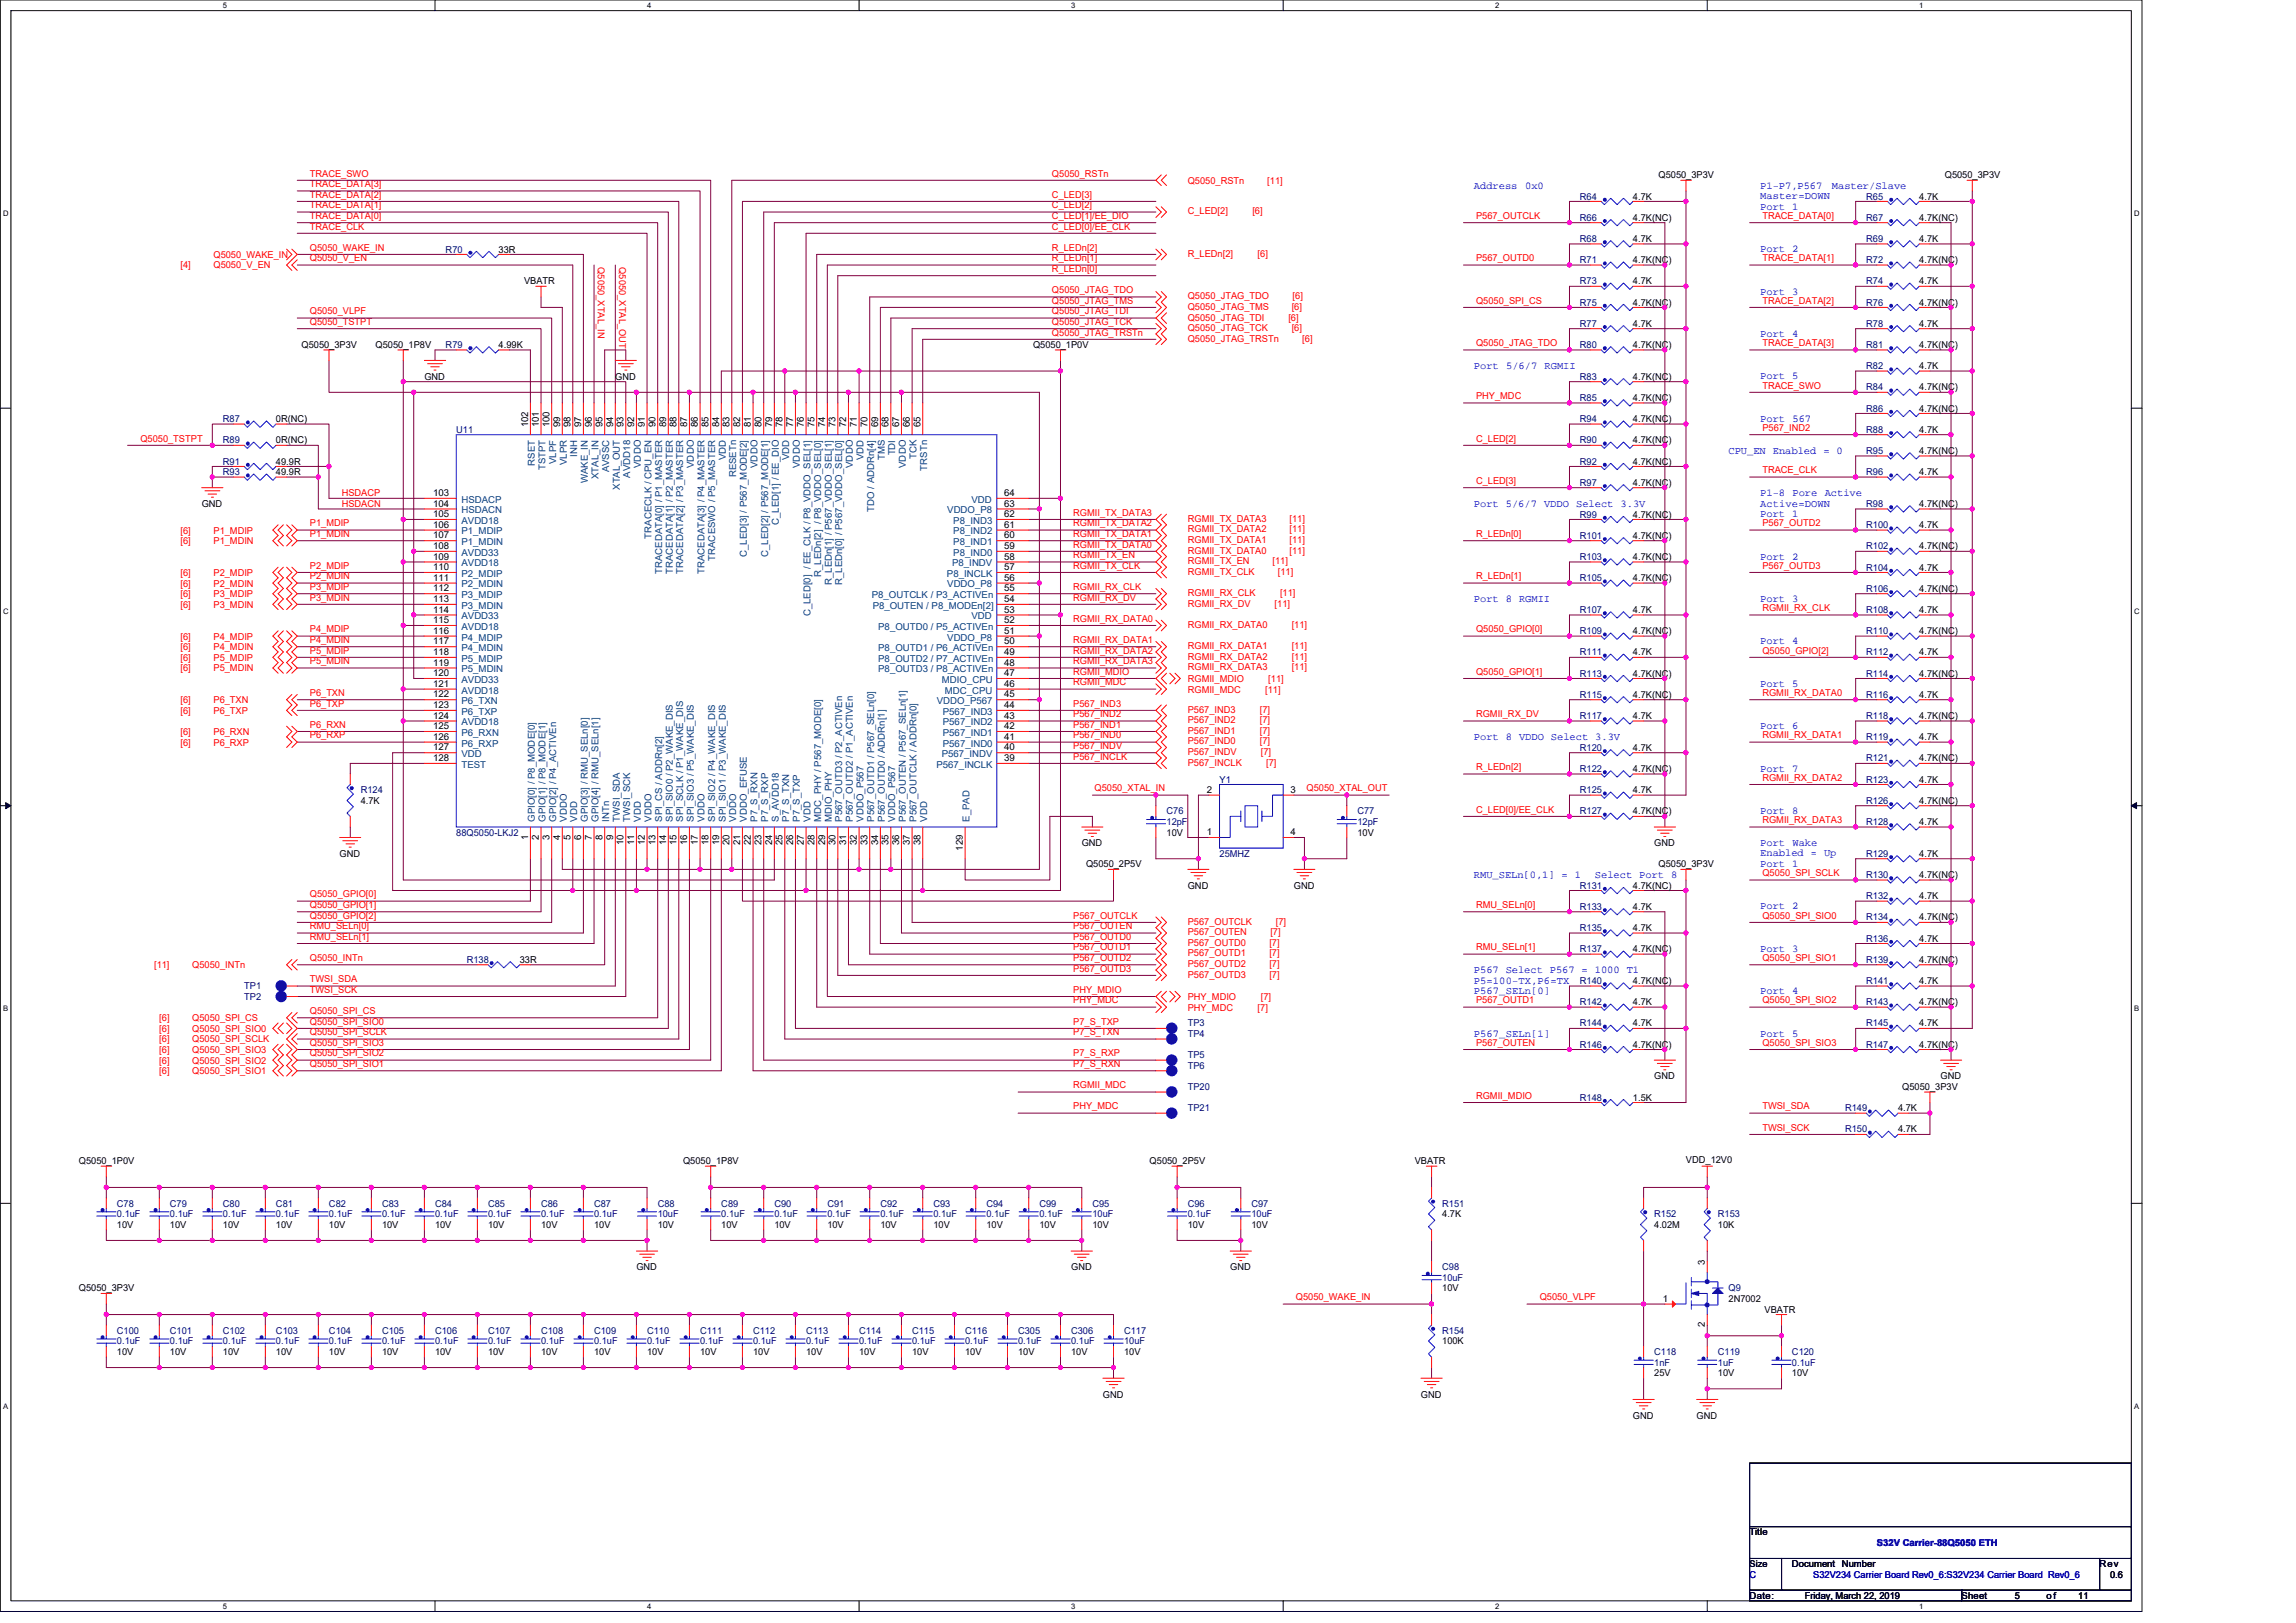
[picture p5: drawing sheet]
<svg xmlns="http://www.w3.org/2000/svg" width="297mm" height="210mm" viewBox="0 0 297 210" stroke-linecap="round" stroke-linejoin="round" font-family="sans-serif">
<defs><g id="words">
<g font-size="1.4" fill="#00f">
<text x="190.7" y="24.4">Address</text>
<text x="197.3" y="24.4">0x0</text>
<text x="227.7" y="24.4">P1-P7,P567</text>
<text x="227.7" y="25.8">Master=DOWN</text>
<text x="227.7" y="27.1">Port 1</text>
<text x="237" y="24.4">Master/Slave</text>
<text x="227.7" y="32.6">Port 2</text>
<text x="227.7" y="38.1">Port 3</text>
<text x="190.7" y="47.7">Port 5/6/7 RGMII</text>
<text x="227.7" y="43.6">Port 4</text>
<text x="227.7" y="49.1">Port 5</text>
<text x="223.6" y="58.7">CPU_EN Enabled = 0</text>
<text x="227.7" y="54.6">Port 567</text>
<text x="190.7" y="65.6">Port 5/6/7 VDDO Select 3.3V</text>
<text x="227.7" y="64.2">P1-8 Pore Active</text>
<text x="227.7" y="65.6">Active=DOWN</text>
<text x="227.7" y="66.9">Port 1</text>
<text x="190.7" y="77.9">Port 8 RGMII</text>
<text x="227.7" y="72.4">Port 2</text>
<text x="227.7" y="77.9">Port 3</text>
<text x="227.7" y="83.4">Port 4</text>
<text x="227.7" y="88.9">Port 5</text>
<text x="190.7" y="95.7">Port 8 VDDO Select 3.3V</text>
<text x="227.7" y="94.4">Port 6</text>
<text x="227.7" y="99.8">Port 7</text>
<text x="227.7" y="105.3">Port 8</text>
<text x="190.7" y="113.6">RMU_SELn[0,1] = 1</text>
<text x="206.3" y="113.6">Select Port 8</text>
<text x="227.7" y="109.4">Port Wake</text>
<text x="227.7" y="110.8">Enabled = Up</text>
<text x="227.7" y="112.2">Port 1</text>
<text x="227.7" y="117.7">Port 2</text>
<text x="190.7" y="125.9">P567 Select P567 = 1000 T1</text>
<text x="227.7" y="123.1">Port 3</text>
<text x="190.7" y="127.3">P5=100-TX,P6=TX</text>
<text x="190.7" y="128.7">P567_SELn[0]</text>
<text x="227.7" y="128.7">Port 4</text>
<text x="190.7" y="134.1">P567_SELn[1]</text>
<text x="227.7" y="134.1">Port 5</text>
</g>
<g font-size="1.2" fill="#f00">
<text x="40.1" y="22.8">TRACE_SWO</text>
<text x="136.1" y="22.8">Q5050_RSTn</text>
<text x="153.7" y="23.7">Q5050_RSTn</text>
<text x="164" y="23.7">[11]</text>
<text x="40.1" y="29.7">TRACE_CLK</text>
<text x="40.1" y="28.3">TRACE_DATA[0]</text>
<text x="40.1" y="26.9">TRACE_DATA[1]</text>
<text x="40.1" y="25.6">TRACE_DATA[2]</text>
<text x="40.1" y="24.2">TRACE_DATA[3]</text>
<text x="136.1" y="29.7">C_LED[0]/EE_CLK</text>
<text x="136.1" y="28.3">C_LED[1]/EE_DIO</text>
<text x="136.1" y="26.9">C_LED[2]</text>
<text x="136.1" y="25.6">C_LED[3]</text>
<text x="153.7" y="27.7">C_LED[2]</text>
<text x="162" y="27.7">[6]</text>
<text x="191" y="28.3">P567_OUTCLK</text>
<text x="228" y="28.3">TRACE_DATA[0]</text>
<text x="23.4" y="34.7">[4]</text>
<text x="27.6" y="34.7">Q5050_V_EN</text>
<text x="27.6" y="33.4">Q5050_WAKE_IN</text>
<text x="40.1" y="32.4">Q5050_WAKE_IN</text>
<text x="40.1" y="33.8">Q5050_V_EN</text>
<text x="77.3" y="34.6" transform="rotate(90 77.3 34.6)">Q5050_XTAL_IN</text>
<text x="80.1" y="34.6" transform="rotate(90 80.1 34.6)">Q5050_XTAL_OUT</text>
<text x="136.1" y="33.8">R_LEDn[1]</text>
<text x="136.1" y="35.2">R_LEDn[0]</text>
<text x="136.1" y="32.4">R_LEDn[2]</text>
<text x="153.7" y="33.2">R_LEDn[2]</text>
<text x="162.7" y="33.2">[6]</text>
<text x="191" y="33.8">P567_OUTD0</text>
<text x="228" y="33.8">TRACE_DATA[1]</text>
<text x="40.1" y="40.7">Q5050_VLPF</text>
<text x="136.1" y="40.7">Q5050_JTAG_TDI</text>
<text x="136.1" y="39.3">Q5050_JTAG_TMS</text>
<text x="136.1" y="37.9">Q5050_JTAG_TDO</text>
<text x="153.7" y="41.6">Q5050_JTAG_TDI</text>
<text x="153.7" y="38.7">Q5050_JTAG_TDO</text>
<text x="153.7" y="40.1">Q5050_JTAG_TMS</text>
<text x="166.7" y="41.6">[6]</text>
<text x="167.1" y="40.1">[6]</text>
<text x="167.2" y="38.7">[6]</text>
<text x="191" y="39.3">Q5050_SPI_CS</text>
<text x="228" y="39.3">TRACE_DATA[2]</text>
<text x="40.1" y="42">Q5050_TSTPT</text>
<text x="136.1" y="43.4">Q5050_JTAG_TRSTn</text>
<text x="136.1" y="42">Q5050_JTAG_TCK</text>
<text x="153.7" y="42.8">Q5050_JTAG_TCK</text>
<text x="153.7" y="44.2">Q5050_JTAG_TRSTn</text>
<text x="167.1" y="42.8">[6]</text>
<text x="168.5" y="44.2">[6]</text>
<text x="191" y="44.8">Q5050_JTAG_TDO</text>
<text x="228" y="44.8">TRACE_DATA[3]</text>
<text x="191" y="51.6">PHY_MDC</text>
<text x="228" y="50.3">TRACE_SWO</text>
<text x="18.2" y="57.1">Q5050_TSTPT</text>
<text x="191" y="57.1">C_LED[2]</text>
<text x="228" y="55.8">P567_IND2</text>
<text x="44.2" y="64.2">HSDACP</text>
<text x="44.2" y="65.6">HSDACN</text>
<text x="191" y="62.6">C_LED[3]</text>
<text x="228" y="61.2">TRACE_CLK</text>
<text x="23.4" y="69">[6]</text>
<text x="23.4" y="70.4">[6]</text>
<text x="27.6" y="69">P1_MDIP</text>
<text x="27.6" y="70.4">P1_MDIN</text>
<text x="40.1" y="68.1">P1_MDIP</text>
<text x="40.1" y="69.5">P1_MDIN</text>
<text x="138.8" y="70.8">RGMII_TX_DATA0</text>
<text x="138.8" y="69.5">RGMII_TX_DATA1</text>
<text x="138.8" y="68.1">RGMII_TX_DATA2</text>
<text x="138.8" y="66.7">RGMII_TX_DATA3</text>
<text x="153.7" y="71.6">RGMII_TX_DATA0</text>
<text x="153.7" y="70.3">RGMII_TX_DATA1</text>
<text x="153.7" y="68.9">RGMII_TX_DATA2</text>
<text x="153.7" y="67.5">RGMII_TX_DATA3</text>
<text x="166.8" y="71.6">[11]</text>
<text x="166.8" y="70.3">[11]</text>
<text x="166.8" y="68.9">[11]</text>
<text x="166.8" y="67.5">[11]</text>
<text x="191" y="69.5">R_LEDn[0]</text>
<text x="228" y="68.1">P567_OUTD2</text>
<text x="23.4" y="74.5">[6]</text>
<text x="23.4" y="75.9">[6]</text>
<text x="23.4" y="77.3">[6]</text>
<text x="27.6" y="74.5">P2_MDIP</text>
<text x="27.6" y="75.9">P2_MDIN</text>
<text x="27.6" y="77.3">P3_MDIP</text>
<text x="40.1" y="73.6">P2_MDIP</text>
<text x="40.1" y="75">P2_MDIN</text>
<text x="40.1" y="76.3">P3_MDIP</text>
<text x="40.1" y="77.7">P3_MDIN</text>
<text x="138.8" y="72.2">RGMII_TX_EN</text>
<text x="138.8" y="77.7">RGMII_RX_DV</text>
<text x="138.8" y="76.3">RGMII_RX_CLK</text>
<text x="138.8" y="73.6">RGMII_TX_CLK</text>
<text x="153.7" y="73">RGMII_TX_EN</text>
<text x="153.7" y="77.1">RGMII_RX_CLK</text>
<text x="153.7" y="74.4">RGMII_TX_CLK</text>
<text x="164.6" y="73">[11]</text>
<text x="165.3" y="74.4">[11]</text>
<text x="165.6" y="77.1">[11]</text>
<text x="191" y="75">R_LEDn[1]</text>
<text x="228" y="73.6">P567_OUTD3</text>
<text x="23.4" y="78.6">[6]</text>
<text x="23.4" y="82.7">[6]</text>
<text x="27.6" y="78.6">P3_MDIN</text>
<text x="27.6" y="82.7">P4_MDIP</text>
<text x="40.1" y="81.8">P4_MDIP</text>
<text x="40.1" y="83.2">P4_MDIN</text>
<text x="138.8" y="83.2">RGMII_RX_DATA1</text>
<text x="138.8" y="80.4">RGMII_RX_DATA0</text>
<text x="153.7" y="78.5">RGMII_RX_DV</text>
<text x="153.7" y="81.2">RGMII_RX_DATA0</text>
<text x="153.7" y="84">RGMII_RX_DATA1</text>
<text x="164.9" y="78.5">[11]</text>
<text x="167.1" y="81.2">[11]</text>
<text x="167.1" y="84">[11]</text>
<text x="191" y="81.8">Q5050_GPIO[0]</text>
<text x="228" y="79.1">RGMII_RX_CLK</text>
<text x="23.4" y="84.1">[6]</text>
<text x="23.4" y="85.5">[6]</text>
<text x="23.4" y="86.8">[6]</text>
<text x="27.6" y="84.1">P4_MDIN</text>
<text x="27.6" y="85.5">P5_MDIP</text>
<text x="27.6" y="86.8">P5_MDIN</text>
<text x="40.1" y="84.6">P5_MDIP</text>
<text x="40.1" y="85.9">P5_MDIN</text>
<text x="138.8" y="87.3">RGMII_MDIO</text>
<text x="138.8" y="88.7">RGMII_MDC</text>
<text x="138.8" y="85.9">RGMII_RX_DATA3</text>
<text x="138.8" y="84.6">RGMII_RX_DATA2</text>
<text x="153.7" y="88.2">RGMII_MDIO</text>
<text x="153.7" y="89.6">RGMII_MDC</text>
<text x="153.7" y="85.3">RGMII_RX_DATA2</text>
<text x="153.7" y="86.7">RGMII_RX_DATA3</text>
<text x="163.7" y="89.6">[11]</text>
<text x="164.1" y="88.2">[11]</text>
<text x="167.1" y="85.3">[11]</text>
<text x="167.1" y="86.7">[11]</text>
<text x="191" y="87.3">Q5050_GPIO[1]</text>
<text x="228" y="84.6">Q5050_GPIO[2]</text>
<text x="23.4" y="91">[6]</text>
<text x="23.4" y="92.3">[6]</text>
<text x="23.4" y="95.1">[6]</text>
<text x="27.6" y="91">P6_TXN</text>
<text x="27.6" y="92.3">P6_TXP</text>
<text x="27.6" y="95.1">P6_RXN</text>
<text x="40.1" y="90">P6_TXN</text>
<text x="40.1" y="91.4">P6_TXP</text>
<text x="40.1" y="94.1">P6_RXN</text>
<text x="40.1" y="95.5">P6_RXP</text>
<text x="138.8" y="91.4">P567_IND3</text>
<text x="138.8" y="92.8">P567_IND2</text>
<text x="138.8" y="94.1">P567_IND1</text>
<text x="138.8" y="95.5">P567_IND0</text>
<text x="153.7" y="92.2">P567_IND3</text>
<text x="153.7" y="93.6">P567_IND2</text>
<text x="153.7" y="95">P567_IND1</text>
<text x="163" y="92.2">[7]</text>
<text x="163" y="93.6">[7]</text>
<text x="163" y="95">[7]</text>
<text x="191" y="92.8">RGMII_RX_DV</text>
<text x="228" y="90">RGMII_RX_DATA0</text>
<text x="228" y="95.5">RGMII_RX_DATA1</text>
<text x="23.4" y="96.5">[6]</text>
<text x="27.6" y="96.5">P6_RXP</text>
<text x="138.8" y="96.9">P567_INDV</text>
<text x="138.8" y="98.3">P567_INCLK</text>
<text x="153.7" y="96.3">P567_IND0</text>
<text x="153.7" y="97.7">P567_INDV</text>
<text x="153.7" y="99.1">P567_INCLK</text>
<text x="163" y="96.3">[7]</text>
<text x="163.1" y="97.7">[7]</text>
<text x="163.8" y="99.1">[7]</text>
<text x="191" y="99.7">R_LEDn[2]</text>
<text x="228" y="101">RGMII_RX_DATA2</text>
<text x="141.6" y="102.4">Q5050_XTAL_IN</text>
<text x="169" y="102.4">Q5050_XTAL_OUT</text>
<text x="191" y="105.1">C_LED[0]/EE_CLK</text>
<text x="228" y="106.5">RGMII_RX_DATA3</text>
<text x="228" y="113.4">Q5050_SPI_SCLK</text>
<text x="40.1" y="116.1">Q5050_GPIO[0]</text>
<text x="40.1" y="117.5">Q5050_GPIO[1]</text>
<text x="40.1" y="118.9">Q5050_GPIO[2]</text>
<text x="138.8" y="118.9">P567_OUTCLK</text>
<text x="153.7" y="119.6">P567_OUTCLK</text>
<text x="165.1" y="119.6">[7]</text>
<text x="191" y="117.5">RMU_SELn[0]</text>
<text x="228" y="118.9">Q5050_SPI_SIO0</text>
<text x="19.9" y="125.3">[11]</text>
<text x="24.9" y="125.3">Q5050_INTn</text>
<text x="40.1" y="120.2">RMU_SELn[0]</text>
<text x="40.1" y="121.6">RMU_SELn[1]</text>
<text x="40.1" y="124.3">Q5050_INTn</text>
<text x="138.8" y="120.2">P567_OUTEN</text>
<text x="138.8" y="121.6">P567_OUTD0</text>
<text x="138.8" y="123">P567_OUTD1</text>
<text x="138.8" y="124.3">P567_OUTD2</text>
<text x="138.8" y="125.7">P567_OUTD3</text>
<text x="153.7" y="121">P567_OUTEN</text>
<text x="153.7" y="122.4">P567_OUTD0</text>
<text x="153.7" y="123.7">P567_OUTD1</text>
<text x="153.7" y="125.1">P567_OUTD2</text>
<text x="164.2" y="122.4">[7]</text>
<text x="164.2" y="123.7">[7]</text>
<text x="164.2" y="125.1">[7]</text>
<text x="164.4" y="121">[7]</text>
<text x="191" y="123">RMU_SELn[1]</text>
<text x="228" y="124.3">Q5050_SPI_SIO1</text>
<text x="40.1" y="127.1">TWSI_SDA</text>
<text x="40.1" y="128.4">TWSI_SCK</text>
<text x="40.1" y="131.2">Q5050_SPI_CS</text>
<text x="138.8" y="128.4">PHY_MDIO</text>
<text x="138.8" y="129.8">PHY_MDC</text>
<text x="153.7" y="126.5">P567_OUTD3</text>
<text x="153.7" y="129.4">PHY_MDIO</text>
<text x="153.7" y="130.7">PHY_MDC</text>
<text x="162.7" y="130.7">[7]</text>
<text x="163.1" y="129.4">[7]</text>
<text x="164.2" y="126.5">[7]</text>
<text x="191" y="129.8">P567_OUTD1</text>
<text x="228" y="129.8">Q5050_SPI_SIO2</text>
<text x="20.6" y="132.1">[6]</text>
<text x="20.6" y="134.9">[6]</text>
<text x="20.6" y="133.5">[6]</text>
<text x="20.6" y="136.2">[6]</text>
<text x="20.6" y="137.6">[6]</text>
<text x="24.9" y="132.1">Q5050_SPI_CS</text>
<text x="24.9" y="134.9">Q5050_SPI_SCLK</text>
<text x="24.9" y="133.5">Q5050_SPI_SIO0</text>
<text x="24.9" y="136.2">Q5050_SPI_SIO3</text>
<text x="24.9" y="137.6">Q5050_SPI_SIO2</text>
<text x="40.1" y="132.6">Q5050_SPI_SIO0</text>
<text x="40.1" y="133.9">Q5050_SPI_SCLK</text>
<text x="40.1" y="135.3">Q5050_SPI_SIO3</text>
<text x="40.1" y="136.7">Q5050_SPI_SIO2</text>
<text x="138.8" y="132.6">P7_S_TXP</text>
<text x="138.8" y="133.9">P7_S_TXN</text>
<text x="138.8" y="136.7">P7_S_RXP</text>
<text x="191" y="135.3">P567_OUTEN</text>
<text x="228" y="135.3">Q5050_SPI_SIO3</text>
<text x="20.6" y="139">[6]</text>
<text x="24.9" y="139">Q5050_SPI_SIO1</text>
<text x="40.1" y="138">Q5050_SPI_SIO1</text>
<text x="138.8" y="138">P7_S_RXN</text>
<text x="138.8" y="140.8">RGMII_MDC</text>
<text x="138.8" y="143.5">PHY_MDC</text>
<text x="191" y="142.2">RGMII_MDIO</text>
<text x="228" y="143.5">TWSI_SDA</text>
<text x="228" y="146.3">TWSI_SCK</text>
<text x="167.7" y="168.2">Q5050_WAKE_IN</text>
<text x="199.2" y="168.2">Q5050_VLPF</text>
</g>
<g font-size="1.2">
<text x="214.6" y="23.1">Q5050_3P3V</text>
<text x="251.6" y="23.1">Q5050_3P3V</text>
<text x="211.3" y="25.8">4.7K</text>
<text x="211.3" y="28.6">4.7K(NC)</text>
<text x="248.3" y="25.8">4.7K</text>
<text x="248.3" y="28.6">4.7K(NC)</text>
<text x="64.5" y="32.7">33R</text>
<text x="211.3" y="31.3">4.7K</text>
<text x="211.3" y="34">4.7K(NC)</text>
<text x="248.3" y="31.3">4.7K</text>
<text x="248.3" y="34">4.7K(NC)</text>
<text x="67.8" y="36.8">VBATR</text>
<text x="211.3" y="39.5">4.7K(NC)</text>
<text x="211.3" y="36.8">4.7K</text>
<text x="248.3" y="36.8">4.7K</text>
<text x="248.3" y="39.5">4.7K(NC)</text>
<text x="39" y="45">Q5050_3P3V</text>
<text x="48.6" y="45">Q5050_1P8V</text>
<text x="64.5" y="45">4.99K</text>
<text x="133.6" y="45">Q5050_1P0V</text>
<text x="211.3" y="42.3">4.7K</text>
<text x="211.3" y="45">4.7K(NC)</text>
<text x="248.3" y="42.3">4.7K</text>
<text x="248.3" y="47.8">4.7K</text>
<text x="248.3" y="45">4.7K(NC)</text>
<text x="54.9" y="49.1">GND</text>
<text x="79.6" y="49.1">GND</text>
<text x="211.3" y="49.1">4.7K(NC)</text>
<text x="211.3" y="51.9">4.7K(NC)</text>
<text x="248.3" y="50.5">4.7K(NC)</text>
<text x="248.3" y="53.3">4.7K(NC)</text>
<text x="35.7" y="57.4">0R(NC)</text>
<text x="35.7" y="54.6">0R(NC)</text>
<text x="68.3" y="55.3" transform="rotate(-90 68.3 55.3)">102</text>
<text x="69.7" y="55.3" transform="rotate(-90 69.7 55.3)">101</text>
<text x="71.1" y="55.3" transform="rotate(-90 71.1 55.3)">100</text>
<text x="72.5" y="55.3" transform="rotate(-90 72.5 55.3)">99</text>
<text x="73.8" y="55.3" transform="rotate(-90 73.8 55.3)">98</text>
<text x="75.2" y="55.3" transform="rotate(-90 75.2 55.3)">97</text>
<text x="76.6" y="55.3" transform="rotate(-90 76.6 55.3)">96</text>
<text x="77.9" y="55.3" transform="rotate(-90 77.9 55.3)">95</text>
<text x="79.3" y="55.3" transform="rotate(-90 79.3 55.3)">94</text>
<text x="80.7" y="55.3" transform="rotate(-90 80.7 55.3)">93</text>
<text x="82" y="55.3" transform="rotate(-90 82 55.3)">92</text>
<text x="83.4" y="55.3" transform="rotate(-90 83.4 55.3)">91</text>
<text x="84.8" y="55.3" transform="rotate(-90 84.8 55.3)">90</text>
<text x="86.2" y="55.3" transform="rotate(-90 86.2 55.3)">89</text>
<text x="87.5" y="55.3" transform="rotate(-90 87.5 55.3)">88</text>
<text x="88.9" y="55.3" transform="rotate(-90 88.9 55.3)">87</text>
<text x="90.3" y="55.3" transform="rotate(-90 90.3 55.3)">86</text>
<text x="91.6" y="55.3" transform="rotate(-90 91.6 55.3)">85</text>
<text x="93" y="55.3" transform="rotate(-90 93 55.3)">84</text>
<text x="94.4" y="55.3" transform="rotate(-90 94.4 55.3)">83</text>
<text x="95.8" y="55.3" transform="rotate(-90 95.8 55.3)">82</text>
<text x="97.1" y="55.3" transform="rotate(-90 97.1 55.3)">81</text>
<text x="98.5" y="55.3" transform="rotate(-90 98.5 55.3)">80</text>
<text x="99.9" y="55.3" transform="rotate(-90 99.9 55.3)">79</text>
<text x="101.2" y="55.3" transform="rotate(-90 101.2 55.3)">78</text>
<text x="102.6" y="55.3" transform="rotate(-90 102.6 55.3)">77</text>
<text x="104" y="55.3" transform="rotate(-90 104 55.3)">76</text>
<text x="105.4" y="55.3" transform="rotate(-90 105.4 55.3)">75</text>
<text x="106.7" y="55.3" transform="rotate(-90 106.7 55.3)">74</text>
<text x="108.1" y="55.3" transform="rotate(-90 108.1 55.3)">73</text>
<text x="109.5" y="55.3" transform="rotate(-90 109.5 55.3)">72</text>
<text x="110.8" y="55.3" transform="rotate(-90 110.8 55.3)">71</text>
<text x="112.2" y="55.3" transform="rotate(-90 112.2 55.3)">70</text>
<text x="113.6" y="55.3" transform="rotate(-90 113.6 55.3)">69</text>
<text x="115" y="55.3" transform="rotate(-90 115 55.3)">68</text>
<text x="116.3" y="55.3" transform="rotate(-90 116.3 55.3)">67</text>
<text x="117.7" y="55.3" transform="rotate(-90 117.7 55.3)">66</text>
<text x="119.1" y="55.3" transform="rotate(-90 119.1 55.3)">65</text>
<text x="211.3" y="57.4">4.7K(NC)</text>
<text x="211.3" y="54.6">4.7K(NC)</text>
<text x="248.3" y="56">4.7K</text>
<text x="248.3" y="58.7">4.7K(NC)</text>
<text x="26.1" y="65.6">GND</text>
<text x="35.7" y="60.1">49.9R</text>
<text x="35.7" y="61.5">49.9R</text>
<text x="56" y="64.2">103</text>
<text x="56" y="65.6">104</text>
<text x="129.9" y="65.6">63</text>
<text x="129.9" y="64.2">64</text>
<text x="211.3" y="60.1">4.7K(NC)</text>
<text x="211.3" y="62.8">4.7K(NC)</text>
<text x="248.3" y="65.6">4.7K(NC)</text>
<text x="248.3" y="61.5">4.7K</text>
<text x="56" y="66.9">105</text>
<text x="56" y="68.3">106</text>
<text x="56" y="69.7">107</text>
<text x="56" y="71">108</text>
<text x="129.9" y="71">59</text>
<text x="129.9" y="69.7">60</text>
<text x="129.9" y="68.3">61</text>
<text x="129.9" y="66.9">62</text>
<text x="211.3" y="67">4.7K(NC)</text>
<text x="211.3" y="69.7">4.7K(NC)</text>
<text x="248.3" y="68.3">4.7K</text>
<text x="248.3" y="71.1">4.7K(NC)</text>
<text x="56" y="72.4">109</text>
<text x="56" y="73.8">110</text>
<text x="56" y="75.1">111</text>
<text x="56" y="76.5">112</text>
<text x="56" y="77.9">113</text>
<text x="129.9" y="77.9">54</text>
<text x="129.9" y="76.5">55</text>
<text x="129.9" y="75.1">56</text>
<text x="129.9" y="72.4">58</text>
<text x="129.9" y="73.8">57</text>
<text x="211.3" y="75.2">4.7K(NC)</text>
<text x="211.3" y="72.5">4.7K(NC)</text>
<text x="248.3" y="73.8">4.7K</text>
<text x="248.3" y="76.6">4.7K(NC)</text>
<text x="56" y="79.3">114</text>
<text x="56" y="80.6">115</text>
<text x="56" y="82">116</text>
<text x="56" y="83.4">117</text>
<text x="129.9" y="82">51</text>
<text x="129.9" y="83.4">50</text>
<text x="129.9" y="80.6">52</text>
<text x="129.9" y="79.3">53</text>
<text x="211.3" y="82">4.7K(NC)</text>
<text x="211.3" y="79.3">4.7K</text>
<text x="248.3" y="79.3">4.7K</text>
<text x="248.3" y="82">4.7K(NC)</text>
<text x="56" y="84.8">118</text>
<text x="56" y="86.1">119</text>
<text x="56" y="87.5">120</text>
<text x="56" y="88.9">121</text>
<text x="129.9" y="86.1">48</text>
<text x="129.9" y="84.8">49</text>
<text x="129.9" y="88.9">46</text>
<text x="129.9" y="87.5">47</text>
<text x="211.3" y="84.8">4.7K</text>
<text x="211.3" y="87.5">4.7K(NC)</text>
<text x="248.3" y="84.8">4.7K</text>
<text x="248.3" y="87.5">4.7K(NC)</text>
<text x="56" y="90.2">122</text>
<text x="56" y="91.6">123</text>
<text x="56" y="93">124</text>
<text x="56" y="94.3">125</text>
<text x="56" y="95.7">126</text>
<text x="129.9" y="95.7">41</text>
<text x="129.9" y="94.3">42</text>
<text x="129.9" y="93">43</text>
<text x="129.9" y="91.6">44</text>
<text x="129.9" y="90.2">45</text>
<text x="211.3" y="90.3">4.7K(NC)</text>
<text x="211.3" y="93">4.7K</text>
<text x="248.3" y="90.3">4.7K</text>
<text x="248.3" y="93">4.7K(NC)</text>
<text x="248.3" y="95.8">4.7K</text>
<text x="56" y="97.1">127</text>
<text x="56" y="98.5">128</text>
<text x="129.9" y="98.5">39</text>
<text x="129.9" y="97.1">40</text>
<text x="211.3" y="99.9">4.7K(NC)</text>
<text x="211.3" y="97.1">4.7K</text>
<text x="248.3" y="101.3">4.7K</text>
<text x="248.3" y="98.5">4.7K(NC)</text>
<text x="46.7" y="104">4.7K</text>
<text x="156.1" y="102.6">2</text>
<text x="167" y="102.6">3</text>
<text x="211.3" y="102.6">4.7K</text>
<text x="211.3" y="105.4">4.7K(NC)</text>
<text x="248.3" y="104">4.7K(NC)</text>
<text x="248.3" y="106.7">4.7K</text>
<text x="43.9" y="110.8">GND</text>
<text x="68.3" y="108.6" transform="rotate(-90 68.3 108.6)">1</text>
<text x="69.7" y="108.6" transform="rotate(-90 69.7 108.6)">2</text>
<text x="71.1" y="108.6" transform="rotate(-90 71.1 108.6)">3</text>
<text x="72.5" y="108.6" transform="rotate(-90 72.5 108.6)">4</text>
<text x="73.8" y="108.6" transform="rotate(-90 73.8 108.6)">5</text>
<text x="75.2" y="108.6" transform="rotate(-90 75.2 108.6)">6</text>
<text x="76.6" y="108.6" transform="rotate(-90 76.6 108.6)">7</text>
<text x="77.9" y="108.6" transform="rotate(-90 77.9 108.6)">8</text>
<text x="79.3" y="108.6" transform="rotate(-90 79.3 108.6)">9</text>
<text x="80.7" y="109.3" transform="rotate(-90 80.7 109.3)">10</text>
<text x="82" y="109.3" transform="rotate(-90 82 109.3)">11</text>
<text x="83.4" y="109.3" transform="rotate(-90 83.4 109.3)">12</text>
<text x="84.8" y="109.3" transform="rotate(-90 84.8 109.3)">13</text>
<text x="86.2" y="109.3" transform="rotate(-90 86.2 109.3)">14</text>
<text x="87.5" y="109.3" transform="rotate(-90 87.5 109.3)">15</text>
<text x="88.9" y="109.3" transform="rotate(-90 88.9 109.3)">16</text>
<text x="90.3" y="109.3" transform="rotate(-90 90.3 109.3)">17</text>
<text x="91.6" y="109.3" transform="rotate(-90 91.6 109.3)">18</text>
<text x="93" y="109.3" transform="rotate(-90 93 109.3)">19</text>
<text x="94.4" y="109.3" transform="rotate(-90 94.4 109.3)">20</text>
<text x="95.8" y="109.3" transform="rotate(-90 95.8 109.3)">21</text>
<text x="97.1" y="109.3" transform="rotate(-90 97.1 109.3)">22</text>
<text x="98.5" y="109.3" transform="rotate(-90 98.5 109.3)">23</text>
<text x="99.9" y="109.3" transform="rotate(-90 99.9 109.3)">24</text>
<text x="101.2" y="109.3" transform="rotate(-90 101.2 109.3)">25</text>
<text x="102.6" y="109.3" transform="rotate(-90 102.6 109.3)">26</text>
<text x="104" y="109.3" transform="rotate(-90 104 109.3)">27</text>
<text x="105.4" y="109.3" transform="rotate(-90 105.4 109.3)">28</text>
<text x="106.7" y="109.3" transform="rotate(-90 106.7 109.3)">29</text>
<text x="108.1" y="109.3" transform="rotate(-90 108.1 109.3)">30</text>
<text x="109.5" y="109.3" transform="rotate(-90 109.5 109.3)">31</text>
<text x="110.8" y="109.3" transform="rotate(-90 110.8 109.3)">32</text>
<text x="112.2" y="109.3" transform="rotate(-90 112.2 109.3)">33</text>
<text x="113.6" y="109.3" transform="rotate(-90 113.6 109.3)">34</text>
<text x="115" y="109.3" transform="rotate(-90 115 109.3)">35</text>
<text x="116.3" y="109.3" transform="rotate(-90 116.3 109.3)">36</text>
<text x="117.7" y="109.3" transform="rotate(-90 117.7 109.3)">37</text>
<text x="119.1" y="109.3" transform="rotate(-90 119.1 109.3)">38</text>
<text x="124.6" y="110" transform="rotate(-90 124.6 110)">129</text>
<text x="140" y="109.5">GND</text>
<text x="140.5" y="112.2">Q5050_2P5V</text>
<text x="150.9" y="108.1">10V</text>
<text x="156.1" y="108.1">1</text>
<text x="167" y="108.1">4</text>
<text x="175.6" y="108.1">10V</text>
<text x="214" y="109.5">GND</text>
<text x="214.6" y="112.2">Q5050_3P3V</text>
<text x="248.3" y="113.6">4.7K(NC)</text>
<text x="248.3" y="110.8">4.7K</text>
<text x="153.7" y="115">GND</text>
<text x="167.4" y="115">GND</text>
<text x="211.3" y="115">4.7K(NC)</text>
<text x="211.3" y="117.7">4.7K</text>
<text x="248.3" y="116.3">4.7K</text>
<text x="248.3" y="119.1">4.7K(NC)</text>
<text x="67.2" y="124.6">33R</text>
<text x="211.3" y="120.5">4.7K</text>
<text x="211.3" y="123.2">4.7K(NC)</text>
<text x="248.3" y="121.8">4.7K</text>
<text x="248.3" y="124.6">4.7K(NC)</text>
<text x="211.3" y="127.3">4.7K(NC)</text>
<text x="211.3" y="130">4.7K</text>
<text x="248.3" y="127.3">4.7K</text>
<text x="248.3" y="130">4.7K(NC)</text>
<text x="211.3" y="132.8">4.7K</text>
<text x="211.3" y="135.6">4.7K(NC)</text>
<text x="248.3" y="135.6">4.7K(NC)</text>
<text x="248.3" y="132.8">4.7K</text>
<text x="211.3" y="142.4">1.5K</text>
<text x="214" y="139.7">GND</text>
<text x="245.6" y="143.8">4.7K</text>
<text x="246.1" y="141">Q5050_3P3V</text>
<text x="251.1" y="139.7">GND</text>
<text x="245.6" y="146.5">4.7K</text>
<text x="10.2" y="150.6">Q5050_1P0V</text>
<text x="88.4" y="150.6">Q5050_1P8V</text>
<text x="148.7" y="150.6">Q5050_2P5V</text>
<text x="183" y="150.6">VBATR</text>
<text x="218.1" y="150.5">VDD_12V0</text>
<text x="15.1" y="158.9">10V</text>
<text x="22" y="158.9">10V</text>
<text x="28.8" y="158.9">10V</text>
<text x="35.7" y="158.9">10V</text>
<text x="42.6" y="158.9">10V</text>
<text x="49.4" y="158.9">10V</text>
<text x="56.3" y="158.9">10V</text>
<text x="63.1" y="158.9">10V</text>
<text x="70" y="158.9">10V</text>
<text x="76.9" y="158.9">10V</text>
<text x="85.1" y="158.9">10V</text>
<text x="93.3" y="158.9">10V</text>
<text x="100.2" y="158.9">10V</text>
<text x="107" y="158.9">10V</text>
<text x="113.9" y="158.9">10V</text>
<text x="120.8" y="158.9">10V</text>
<text x="127.6" y="158.9">10V</text>
<text x="134.5" y="158.9">10V</text>
<text x="141.3" y="158.9">10V</text>
<text x="153.7" y="158.9">10V</text>
<text x="161.9" y="158.9">10V</text>
<text x="186.6" y="157.5">4.7K</text>
<text x="214" y="158.9">4.02M</text>
<text x="222.2" y="158.9">10K</text>
<text x="10.2" y="167.1">Q5050_3P3V</text>
<text x="82.3" y="164.3">GND</text>
<text x="138.6" y="164.3">GND</text>
<text x="159.1" y="164.3">GND</text>
<text x="186.6" y="167.1">10V</text>
<text x="220.6" y="163.6" transform="rotate(-90 220.6 163.6)">3</text>
<text x="186.6" y="173.9">100K</text>
<text x="215.1" y="168.4">1</text>
<text x="220.6" y="171.7" transform="rotate(-90 220.6 171.7)">2</text>
<text x="223.6" y="168.5">2N7002</text>
<text x="228.3" y="169.8">VBATR</text>
<text x="15.1" y="175.3">10V</text>
<text x="22" y="175.3">10V</text>
<text x="28.8" y="175.3">10V</text>
<text x="35.7" y="175.3">10V</text>
<text x="42.6" y="175.3">10V</text>
<text x="49.4" y="175.3">10V</text>
<text x="56.3" y="175.3">10V</text>
<text x="63.1" y="175.3">10V</text>
<text x="70" y="175.3">10V</text>
<text x="76.9" y="175.3">10V</text>
<text x="83.7" y="175.3">10V</text>
<text x="90.6" y="175.3">10V</text>
<text x="97.4" y="175.3">10V</text>
<text x="104.3" y="175.3">10V</text>
<text x="111.1" y="175.3">10V</text>
<text x="118" y="175.3">10V</text>
<text x="124.9" y="175.3">10V</text>
<text x="131.7" y="175.3">10V</text>
<text x="138.6" y="175.3">10V</text>
<text x="145.4" y="175.3">10V</text>
<text x="214" y="178.1">25V</text>
<text x="222.2" y="178.1">10V</text>
<text x="231.8" y="178.1">10V</text>
<text x="142.7" y="180.8">GND</text>
<text x="183.8" y="180.8">GND</text>
<text x="211.3" y="183.6">GND</text>
<text x="219.5" y="183.6">GND</text>
<text x="226.4" y="198.6">Title</text>
<text x="226.4" y="202.7">Size</text>
<text x="231.8" y="202.8">Document</text>
<text x="238.3" y="202.8">Number</text>
<text x="271.6" y="202.8">Rev</text>
<text x="226.4" y="206.9">Date:</text>
<text x="233.5" y="206.9">Friday, March 22, 2019</text>
<text x="253.8" y="206.9">Sheet</text>
<text x="260.6" y="206.9">5</text>
<text x="264.8" y="206.9">of</text>
<text x="268.9" y="206.9">11</text>
<text x="273" y="204.1">0.6</text>
</g>
<g font-size="1.2" fill="#000080">
<text x="204.4" y="25.8">R64</text>
<text x="204.4" y="28.6">R66</text>
<text x="241.4" y="25.8">R65</text>
<text x="241.4" y="28.6">R67</text>
<text x="57.7" y="32.7">R70</text>
<text x="204.4" y="31.3">R68</text>
<text x="204.4" y="34">R71</text>
<text x="241.4" y="31.3">R69</text>
<text x="241.4" y="34">R72</text>
<text x="204.4" y="39.5">R75</text>
<text x="204.4" y="36.8">R73</text>
<text x="241.4" y="36.8">R74</text>
<text x="241.4" y="39.5">R76</text>
<text x="57.7" y="45">R79</text>
<text x="204.4" y="42.3">R77</text>
<text x="204.4" y="45">R80</text>
<text x="241.4" y="42.3">R78</text>
<text x="241.4" y="47.8">R82</text>
<text x="241.4" y="45">R81</text>
<text x="204.4" y="49.1">R83</text>
<text x="204.4" y="51.9">R85</text>
<text x="241.4" y="50.5">R84</text>
<text x="241.4" y="53.3">R86</text>
<text x="28.8" y="57.4">R89</text>
<text x="28.8" y="54.6">R87</text>
<text x="59" y="56">U11</text>
<text x="204.4" y="57.4">R90</text>
<text x="204.4" y="54.6">R94</text>
<text x="241.4" y="56">R88</text>
<text x="241.4" y="58.7">R95</text>
<text x="28.8" y="60.1">R91</text>
<text x="28.8" y="61.5">R93</text>
<text x="204.4" y="60.1">R92</text>
<text x="204.4" y="62.8">R97</text>
<text x="241.4" y="65.6">R98</text>
<text x="241.4" y="61.5">R96</text>
<text x="204.4" y="67">R99</text>
<text x="204.4" y="69.7">R101</text>
<text x="241.4" y="68.3">R100</text>
<text x="241.4" y="71.1">R102</text>
<text x="204.4" y="75.2">R105</text>
<text x="204.4" y="72.5">R103</text>
<text x="241.4" y="73.8">R104</text>
<text x="241.4" y="76.6">R106</text>
<text x="204.4" y="82">R109</text>
<text x="204.4" y="79.3">R107</text>
<text x="241.4" y="79.3">R108</text>
<text x="241.4" y="82">R110</text>
<text x="204.4" y="84.8">R111</text>
<text x="204.4" y="87.5">R113</text>
<text x="241.4" y="84.8">R112</text>
<text x="241.4" y="87.5">R114</text>
<text x="204.4" y="90.3">R115</text>
<text x="204.4" y="93">R117</text>
<text x="241.4" y="90.3">R116</text>
<text x="241.4" y="93">R118</text>
<text x="241.4" y="95.8">R119</text>
<text x="157.8" y="101.3">Y1</text>
<text x="204.4" y="99.9">R122</text>
<text x="204.4" y="97.1">R120</text>
<text x="241.4" y="101.3">R123</text>
<text x="241.4" y="98.5">R121</text>
<text x="46.7" y="102.6">R124</text>
<text x="150.9" y="105.4">C76</text>
<text x="150.9" y="106.7">12pF</text>
<text x="175.6" y="105.4">C77</text>
<text x="175.6" y="106.7">12pF</text>
<text x="204.4" y="102.6">R125</text>
<text x="204.4" y="105.4">R127</text>
<text x="241.4" y="104">R126</text>
<text x="241.4" y="106.7">R128</text>
<text x="59" y="108.1">88Q5050-LKJ2</text>
<text x="157.8" y="110.8">25MHZ</text>
<text x="241.4" y="113.6">R130</text>
<text x="241.4" y="110.8">R129</text>
<text x="204.4" y="115">R131</text>
<text x="204.4" y="117.7">R133</text>
<text x="241.4" y="116.3">R132</text>
<text x="241.4" y="119.1">R134</text>
<text x="60.4" y="124.6">R138</text>
<text x="204.4" y="120.5">R135</text>
<text x="204.4" y="123.2">R137</text>
<text x="241.4" y="121.8">R136</text>
<text x="241.4" y="124.6">R139</text>
<text x="31.6" y="128">TP1</text>
<text x="31.6" y="129.4">TP2</text>
<text x="204.4" y="127.3">R140</text>
<text x="204.4" y="130">R142</text>
<text x="241.4" y="127.3">R141</text>
<text x="241.4" y="130">R143</text>
<text x="153.7" y="132.8">TP3</text>
<text x="153.7" y="134.2">TP4</text>
<text x="153.7" y="136.9">TP5</text>
<text x="204.4" y="132.8">R144</text>
<text x="204.4" y="135.6">R146</text>
<text x="241.4" y="135.6">R147</text>
<text x="241.4" y="132.8">R145</text>
<text x="153.7" y="143.8">TP21</text>
<text x="153.7" y="138.3">TP6</text>
<text x="153.7" y="141">TP20</text>
<text x="204.4" y="142.4">R148</text>
<text x="238.7" y="143.8">R149</text>
<text x="238.7" y="146.5">R150</text>
<text x="15.1" y="156.1">C78</text>
<text x="15.1" y="157.5">0.1uF</text>
<text x="22" y="156.1">C79</text>
<text x="22" y="157.5">0.1uF</text>
<text x="28.8" y="156.1">C80</text>
<text x="28.8" y="157.5">0.1uF</text>
<text x="35.7" y="156.1">C81</text>
<text x="35.7" y="157.5">0.1uF</text>
<text x="42.6" y="156.1">C82</text>
<text x="42.6" y="157.5">0.1uF</text>
<text x="49.4" y="156.1">C83</text>
<text x="49.4" y="157.5">0.1uF</text>
<text x="56.3" y="156.1">C84</text>
<text x="56.3" y="157.5">0.1uF</text>
<text x="63.1" y="156.1">C85</text>
<text x="63.1" y="157.5">0.1uF</text>
<text x="70" y="156.1">C86</text>
<text x="70" y="157.5">0.1uF</text>
<text x="76.9" y="156.1">C87</text>
<text x="76.9" y="157.5">0.1uF</text>
<text x="85.1" y="156.1">C88</text>
<text x="85.1" y="157.5">10uF</text>
<text x="93.3" y="156.1">C89</text>
<text x="93.3" y="157.5">0.1uF</text>
<text x="100.2" y="156.1">C90</text>
<text x="100.2" y="157.5">0.1uF</text>
<text x="107" y="156.1">C91</text>
<text x="107" y="157.5">0.1uF</text>
<text x="113.9" y="156.1">C92</text>
<text x="113.9" y="157.5">0.1uF</text>
<text x="120.8" y="156.1">C93</text>
<text x="120.8" y="157.5">0.1uF</text>
<text x="127.6" y="156.1">C94</text>
<text x="127.6" y="157.5">0.1uF</text>
<text x="134.5" y="156.1">C99</text>
<text x="134.5" y="157.5">0.1uF</text>
<text x="141.3" y="156.1">C95</text>
<text x="141.3" y="157.5">10uF</text>
<text x="153.7" y="156.1">C96</text>
<text x="153.7" y="157.5">0.1uF</text>
<text x="161.9" y="156.1">C97</text>
<text x="161.9" y="157.5">10uF</text>
<text x="186.6" y="156.1">R151</text>
<text x="214" y="157.5">R152</text>
<text x="222.2" y="157.5">R153</text>
<text x="186.6" y="164.3">C98</text>
<text x="186.6" y="165.7">10uF</text>
<text x="223.6" y="167.1">Q9</text>
<text x="15.1" y="172.6">C100</text>
<text x="15.1" y="173.9">0.1uF</text>
<text x="22" y="172.6">C101</text>
<text x="22" y="173.9">0.1uF</text>
<text x="28.8" y="172.6">C102</text>
<text x="28.8" y="173.9">0.1uF</text>
<text x="35.7" y="172.6">C103</text>
<text x="35.7" y="173.9">0.1uF</text>
<text x="42.6" y="172.6">C104</text>
<text x="42.6" y="173.9">0.1uF</text>
<text x="49.4" y="172.6">C105</text>
<text x="49.4" y="173.9">0.1uF</text>
<text x="56.3" y="172.6">C106</text>
<text x="56.3" y="173.9">0.1uF</text>
<text x="63.1" y="172.6">C107</text>
<text x="63.1" y="173.9">0.1uF</text>
<text x="70" y="172.6">C108</text>
<text x="70" y="173.9">0.1uF</text>
<text x="76.9" y="172.6">C109</text>
<text x="76.9" y="173.9">0.1uF</text>
<text x="83.7" y="172.6">C110</text>
<text x="83.7" y="173.9">0.1uF</text>
<text x="90.6" y="172.6">C111</text>
<text x="90.6" y="173.9">0.1uF</text>
<text x="97.4" y="172.6">C112</text>
<text x="97.4" y="173.9">0.1uF</text>
<text x="104.3" y="172.6">C113</text>
<text x="104.3" y="173.9">0.1uF</text>
<text x="111.1" y="172.6">C114</text>
<text x="111.1" y="173.9">0.1uF</text>
<text x="118" y="172.6">C115</text>
<text x="118" y="173.9">0.1uF</text>
<text x="124.9" y="172.6">C116</text>
<text x="124.9" y="173.9">0.1uF</text>
<text x="131.7" y="172.6">C305</text>
<text x="131.7" y="173.9">0.1uF</text>
<text x="138.6" y="172.6">C306</text>
<text x="138.6" y="173.9">0.1uF</text>
<text x="145.4" y="172.6">C117</text>
<text x="145.4" y="173.9">10uF</text>
<text x="186.6" y="172.6">R154</text>
<text x="214" y="175.3">C118</text>
<text x="214" y="176.7">1nF</text>
<text x="222.2" y="175.3">C119</text>
<text x="222.2" y="176.7">1uF</text>
<text x="231.8" y="175.3">C120</text>
<text x="231.8" y="176.7">0.1uF</text>
</g>
<g font-size="1.2" fill="#004080">
<text x="74.7" y="59.1" transform="rotate(-90 74.7 59.1)">INH</text>
<text x="93.9" y="59.6" transform="rotate(-90 93.9 59.6)">VDD</text>
<text x="102.1" y="59.6" transform="rotate(-90 102.1 59.6)">VDD</text>
<text x="111.7" y="59.6" transform="rotate(-90 111.7 59.6)">VDD</text>
<text x="114.5" y="59.5" transform="rotate(-90 114.5 59.5)">TMS</text>
<text x="115.8" y="58.9" transform="rotate(-90 115.8 58.9)">TDI</text>
<text x="118.6" y="59.4" transform="rotate(-90 118.6 59.4)">TCK</text>
<text x="59.7" y="65">HSDACP</text>
<text x="69.2" y="60.2" transform="rotate(-90 69.2 60.2)">RSET</text>
<text x="70.6" y="60.9" transform="rotate(-90 70.6 60.9)">TSTPT</text>
<text x="71.9" y="60" transform="rotate(-90 71.9 60)">VLPF</text>
<text x="73.3" y="60.2" transform="rotate(-90 73.3 60.2)">VLPR</text>
<text x="76" y="62.5" transform="rotate(-90 76 62.5)">WAKE_IN</text>
<text x="77.4" y="62" transform="rotate(-90 77.4 62)">XTAL_IN</text>
<text x="78.8" y="61.1" transform="rotate(-90 78.8 61.1)">AVSSC</text>
<text x="80.2" y="63.4" transform="rotate(-90 80.2 63.4)">XTAL_OUT</text>
<text x="81.5" y="61.8" transform="rotate(-90 81.5 61.8)">AVDD18</text>
<text x="82.9" y="60.5" transform="rotate(-90 82.9 60.5)">VDDO</text>
<text x="89.8" y="60.5" transform="rotate(-90 89.8 60.5)">VDDO</text>
<text x="95.2" y="61.8" transform="rotate(-90 95.2 61.8)">RESETn</text>
<text x="98" y="60.5" transform="rotate(-90 98 60.5)">VDDO</text>
<text x="103.5" y="60.5" transform="rotate(-90 103.5 60.5)">VDDO</text>
<text x="110.3" y="60.5" transform="rotate(-90 110.3 60.5)">VDDO</text>
<text x="117.2" y="60.5" transform="rotate(-90 117.2 60.5)">VDDO</text>
<text x="119.9" y="60.9" transform="rotate(-90 119.9 60.9)">TRSTn</text>
<text x="125.7" y="65">VDD</text>
<text x="59.7" y="66.4">HSDACN</text>
<text x="59.7" y="67.8">AVDD18</text>
<text x="59.7" y="69.2">P1_MDIP</text>
<text x="59.7" y="70.5">P1_MDIN</text>
<text x="59.7" y="71.9">AVDD33</text>
<text x="84.3" y="69.7" transform="rotate(-90 84.3 69.7)">TRACECLK / CPU_EN</text>
<text x="100.7" y="67.9" transform="rotate(-90 100.7 67.9)">C_LED[1] / EE_DIO</text>
<text x="113.1" y="66.2" transform="rotate(-90 113.1 66.2)">TDO / ADDRn[4]</text>
<text x="122.6" y="66.4">VDDO_P8</text>
<text x="123.3" y="71.9">P8_IND0</text>
<text x="123.3" y="70.5">P8_IND1</text>
<text x="123.3" y="69.2">P8_IND2</text>
<text x="123.3" y="67.8">P8_IND3</text>
<text x="59.7" y="73.3">AVDD18</text>
<text x="59.7" y="74.6">P2_MDIP</text>
<text x="59.7" y="76">P2_MDIN</text>
<text x="59.7" y="77.4">P3_MDIP</text>
<text x="85.7" y="74.3" transform="rotate(-90 85.7 74.3)">TRACEDATA[0] / P1_MASTER</text>
<text x="87" y="74.3" transform="rotate(-90 87 74.3)">TRACEDATA[1] / P2_MASTER</text>
<text x="88.4" y="74.3" transform="rotate(-90 88.4 74.3)">TRACEDATA[2] / P3_MASTER</text>
<text x="91.1" y="74.3" transform="rotate(-90 91.1 74.3)">TRACEDATA[3] / P4_MASTER</text>
<text x="92.5" y="72.6" transform="rotate(-90 92.5 72.6)">TRACESWO / P5_MASTER</text>
<text x="96.6" y="72.1" transform="rotate(-90 96.6 72.1)">C_LED[3] / P567_MODE[2]</text>
<text x="99.4" y="72.1" transform="rotate(-90 99.4 72.1)">C_LED[2] / P567_MODE[1]</text>
<text x="106.2" y="74.7" transform="rotate(-90 106.2 74.7)">R_LEDn[2] / P8_VDDO_SEL[0]</text>
<text x="107.6" y="75.7" transform="rotate(-90 107.6 75.7)">R_LEDn[1] / P567_VDDO_SEL[1]</text>
<text x="109" y="75.7" transform="rotate(-90 109 75.7)">R_LEDn[0] / P567_VDDO_SEL[0]</text>
<text x="112.8" y="77.4">P8_OUTCLK / P3_ACTIVEn</text>
<text x="122.5" y="74.6">P8_INCLK</text>
<text x="122.6" y="76">VDDO_P8</text>
<text x="123.2" y="73.3">P8_INDV</text>
<text x="59.7" y="78.8">P3_MDIN</text>
<text x="59.7" y="80.1">AVDD33</text>
<text x="59.7" y="81.5">AVDD18</text>
<text x="59.7" y="82.9">P4_MDIP</text>
<text x="104.9" y="79.8" transform="rotate(-90 104.9 79.8)">C_LED[0] / EE_CLK / P8_VDDO_SEL[1]</text>
<text x="112.9" y="78.8">P8_OUTEN / P8_MODEn[2]</text>
<text x="113.6" y="81.5">P8_OUTD0 / P5_ACTIVEn</text>
<text x="122.6" y="82.9">VDDO_P8</text>
<text x="125.7" y="80.1">VDD</text>
<text x="59.7" y="84.2">P4_MDIN</text>
<text x="59.7" y="85.6">P5_MDIP</text>
<text x="59.7" y="87">P5_MDIN</text>
<text x="59.7" y="88.3">AVDD33</text>
<text x="59.7" y="89.7">AVDD18</text>
<text x="113.6" y="87">P8_OUTD3 / P8_ACTIVEn</text>
<text x="113.6" y="85.6">P8_OUTD2 / P7_ACTIVEn</text>
<text x="113.6" y="84.2">P8_OUTD1 / P6_ACTIVEn</text>
<text x="121.9" y="88.3">MDIO_CPU</text>
<text x="122.2" y="89.7">MDC_CPU</text>
<text x="59.7" y="91.1">P6_TXN</text>
<text x="59.7" y="92.5">P6_TXP</text>
<text x="59.7" y="93.9">AVDD18</text>
<text x="59.7" y="95.2">P6_RXN</text>
<text x="121.2" y="91.1">VDDO_P567</text>
<text x="122" y="95.2">P567_IND1</text>
<text x="122" y="93.9">P567_IND2</text>
<text x="122" y="92.5">P567_IND3</text>
<text x="59.7" y="96.6">P6_RXP</text>
<text x="59.7" y="98">VDD</text>
<text x="59.7" y="99.3">TEST</text>
<text x="121.2" y="99.3">P567_INCLK</text>
<text x="121.8" y="98">P567_INDV</text>
<text x="122" y="96.6">P567_IND0</text>
<text x="69.2" y="106.3" transform="rotate(-90 69.2 106.3)">GPIO[0] / P8_MODE[0]</text>
<text x="70.6" y="106.3" transform="rotate(-90 70.6 106.3)">GPIO[1] / P8_MODE[1]</text>
<text x="71.9" y="106.3" transform="rotate(-90 71.9 106.3)">GPIO[2] / P4_ACTIVEn</text>
<text x="73.3" y="106.3" transform="rotate(-90 73.3 106.3)">VDDO</text>
<text x="74.7" y="106.3" transform="rotate(-90 74.7 106.3)">VDD</text>
<text x="76" y="106.3" transform="rotate(-90 76 106.3)">GPIO[3] / RMU_SELn[0]</text>
<text x="77.4" y="106.3" transform="rotate(-90 77.4 106.3)">GPIO[4] / RMU_SELn[1]</text>
<text x="78.8" y="106.3" transform="rotate(-90 78.8 106.3)">INTn</text>
<text x="80.2" y="106.3" transform="rotate(-90 80.2 106.3)">TWSI_SDA</text>
<text x="81.5" y="106.3" transform="rotate(-90 81.5 106.3)">TWSI_SCK</text>
<text x="82.9" y="106.3" transform="rotate(-90 82.9 106.3)">VDD</text>
<text x="84.3" y="106.3" transform="rotate(-90 84.3 106.3)">VDDO</text>
<text x="85.7" y="106.3" transform="rotate(-90 85.7 106.3)">SPI_CS / ADDRn[2]</text>
<text x="87" y="106.3" transform="rotate(-90 87 106.3)">SPI_SIO0 / P2_WAKE_DIS</text>
<text x="88.4" y="106.3" transform="rotate(-90 88.4 106.3)">SPI_SCLK / P1_WAKE_DIS</text>
<text x="89.8" y="106.3" transform="rotate(-90 89.8 106.3)">SPI_SIO3 / P5_WAKE_DIS</text>
<text x="91.1" y="106.3" transform="rotate(-90 91.1 106.3)">VDDO</text>
<text x="92.5" y="106.3" transform="rotate(-90 92.5 106.3)">SPI_SIO2 / P4_WAKE_DIS</text>
<text x="93.9" y="106.3" transform="rotate(-90 93.9 106.3)">SPI_SIO1 / P3_WAKE_DIS</text>
<text x="95.2" y="106.3" transform="rotate(-90 95.2 106.3)">VDDO</text>
<text x="96.6" y="106.3" transform="rotate(-90 96.6 106.3)">VDDO_EFUSE</text>
<text x="98" y="106.3" transform="rotate(-90 98 106.3)">P7_S_RXN</text>
<text x="99.4" y="106.3" transform="rotate(-90 99.4 106.3)">P7_S_RXP</text>
<text x="100.7" y="106.3" transform="rotate(-90 100.7 106.3)">S_AVDD18</text>
<text x="102.1" y="106.3" transform="rotate(-90 102.1 106.3)">P7_S_TXN</text>
<text x="103.5" y="106.3" transform="rotate(-90 103.5 106.3)">P7_S_TXP</text>
<text x="104.9" y="106.3" transform="rotate(-90 104.9 106.3)">VDD</text>
<text x="106.2" y="106.3" transform="rotate(-90 106.2 106.3)">MDC_PHY / P567_MODE[0]</text>
<text x="107.6" y="106.3" transform="rotate(-90 107.6 106.3)">MDIO_PHY</text>
<text x="109" y="106.3" transform="rotate(-90 109 106.3)">P567_OUTD3 / P2_ACTIVEn</text>
<text x="110.3" y="106.3" transform="rotate(-90 110.3 106.3)">P567_OUTD2 / P1_ACTIVEn</text>
<text x="111.7" y="106.3" transform="rotate(-90 111.7 106.3)">VDDO_P567</text>
<text x="113.1" y="106.3" transform="rotate(-90 113.1 106.3)">P567_OUTD1 / P567_SELn[0]</text>
<text x="114.5" y="106.3" transform="rotate(-90 114.5 106.3)">P567_OUTD0 / ADDRn[1]</text>
<text x="115.8" y="106.3" transform="rotate(-90 115.8 106.3)">VDDO_P567</text>
<text x="117.2" y="106.3" transform="rotate(-90 117.2 106.3)">P567_OUTEN / P567_SELn[1]</text>
<text x="118.6" y="106.3" transform="rotate(-90 118.6 106.3)">P567_OUTCLK / ADDRn[0]</text>
<text x="119.9" y="106.3" transform="rotate(-90 119.9 106.3)">VDD</text>
<text x="125.4" y="106.3" transform="rotate(-90 125.4 106.3)">E_PAD</text>
</g>
<g font-size="1.2" fill="#00f">
<text x="242.8" y="200">S32V Carrier-88Q5050 ETH</text>
<text x="226.4" y="204.1">C</text>
<text x="234.6" y="204.1">S32V234 Carrier Board Rev0_6:S32V234 Carrier Board Rev0_6</text>
</g>
<g font-size="1">
<text x="28.8" y="1">5</text>
<text x="83.7" y="1">4</text>
<text x="138.6" y="1">3</text>
<text x="193.4" y="1">2</text>
<text x="248.3" y="1">1</text>
<text x=".4" y="28">D</text>
<text x="276.1" y="28">D</text>
<text x=".4" y="79.4">C</text>
<text x="276.1" y="79.4">C</text>
<text x=".4" y="130.9">B</text>
<text x="276.1" y="130.9">B</text>
<text x=".4" y="182.3">A</text>
<text x="276.1" y="182.3">A</text>
<text x="28.8" y="208.2">5</text>
<text x="83.7" y="208.2">4</text>
<text x="138.6" y="208.2">3</text>
<text x="193.4" y="208.2">2</text>
<text x="248.3" y="208.2">1</text>
</g>
</g></defs>
<path d="M0 0h277.1v208.5h-277.1zM1.4 1.4h274.3v205.7h-274.3z" fill="none" stroke="#000" stroke-width=".13"/>
<g fill="#fff">
<path d="M28.8 .1h.6v1.1h-.6z"/>
<path d="M28.8 207.3h.6v1.1h-.6z"/>
</g>
<path d="M56.3 0v1.4M56.3 207.1v1.4" fill="none" stroke="#000" stroke-width=".13"/>
<g fill="#fff">
<path d="M83.7 .1h.6v1.1h-.6z"/>
<path d="M83.7 207.3h.6v1.1h-.6z"/>
</g>
<path d="M111.1 0v1.4M111.1 207.1v1.4" fill="none" stroke="#000" stroke-width=".13"/>
<g fill="#fff">
<path d="M138.6 .1h.5v1.1h-.5z"/>
<path d="M138.6 207.3h.5v1.1h-.5z"/>
</g>
<path d="M166 0v1.4M166 207.1v1.4" fill="none" stroke="#000" stroke-width=".13"/>
<g fill="#fff">
<path d="M193.4 .1h.6v1.1h-.6z"/>
<path d="M193.4 207.3h.6v1.1h-.6z"/>
</g>
<path d="M220.9 0v1.4M220.9 207.1v1.4" fill="none" stroke="#000" stroke-width=".13"/>
<g fill="#fff">
<path d="M248.3 .1h.6v1.1h-.6z"/>
<path d="M248.3 207.3h.6v1.1h-.6z"/>
<path d="M.4 27.1h.7v1.1h-.7z"/>
<path d="M276.1 27.1h.7v1.1h-.7z"/>
<path d="M.4 78.5h.7v1.1h-.7z"/>
<path d="M276.1 78.5h.7v1.1h-.7z"/>
</g>
<path d="M0 52.8h1.4M275.7 52.8h1.4" fill="none" stroke="#000" stroke-width=".13"/>
<g fill="#fff">
<path d="M.4 130h.7v1.1h-.7z"/>
<path d="M276.1 130h.7v1.1h-.7z"/>
</g>
<path d="M0 104.2h1.4M275.7 104.2h1.4" fill="none" stroke="#000" stroke-width=".13"/>
<path d="M.7 103.8l.7 .4-.7 .4zM275.7 104.2l.7-.4v.8z" fill="#000" stroke="#000" stroke-width=".13"/>
<g fill="#fff">
<path d="M.4 181.4h.7v1.1h-.7z"/>
<path d="M276.1 181.4h.7v1.1h-.7z"/>
</g>
<path d="M0 155.7h1.4M275.7 155.7h1.4M226.4 189.3h49.3v8.2h-49.3zM226.4 197.5h49.3v4.1h-49.3zM226.4 201.6h4.1v4.1h-4.1zM226.4 205.7h27.4v1.4h-27.4zM230.5 201.6h41.1v4.1h-41.1zM253.8 205.7h21.9v1.4h-21.9zM271.6 201.6h4.1v4.1h-4.1z" fill="none" stroke="#000" stroke-width=".13"/>
<g fill="none" stroke="#800040" stroke-width=".13">
<path d="M38.5 24.7h52.1v27.4M38.5 32.9h20.5M38.5 28.8h46.6v23.3M38.5 27.4h48v24.7M38.5 26.1h49.3v26M38.5 23.3h53.4v28.8M38.5 30.2h45.2v21.9M38.5 34.3h35.6v17.8M65.9 32.9h9.6v19.2M70 38.4v1.4h2.7v12.3M76.9 34.3v17.8M79.6 34.3v17.8"/>
<path d="M149.5 38.4h-37v13.7M149.5 35.7h-41.1v16.4M149.5 32.9h-43.8v19.2M149.5 30.2h-45.2v21.9M149.5 28.8h-49.3v23.3M149.5 26.1h-53.4v26M149.5 23.3h-54.8v28.8M149.5 39.8h-35.6v12.3M149.5 34.3h-42.5v17.8M149.5 27.4h-50.7v24.7M189.3 28.8h16.5M189.3 39.8h16.5"/>
<path d="M189.3 34.3h13.7M203 34.3h2.8M205.8 31.6h-2.8v2.7M205.8 37h-2.8v2.8M205.8 26.1h-2.8v2.7M212.6 26.1h5.5M212.6 31.6h5.5M212.6 37h5.5M212.6 28.8h2.8v5.5M212.6 34.3h2.8M212.6 39.8h2.8M215.4 34.3v5.5"/>
<path d="M215.4 39.8v5.5M218.1 24.7v1.4M218.1 26.1v5.5M218.1 31.6v5.4M218.1 37v5.5M226.4 28.8h13.7M226.4 34.3h13.7M226.4 39.8h13.7M240.1 28.8h2.7M240.1 34.3h2.7M240.1 39.8h2.7M242.8 26.1h-2.7v2.7"/>
<path d="M242.8 31.6h-2.7v2.7M242.8 37h-2.7v2.8M249.7 26.1h5.5M249.7 28.8h2.7v5.5M249.7 34.3h2.7M249.7 39.8h2.7M249.7 31.6h5.5M249.7 37h5.5M252.4 34.3v5.5M252.4 39.8v5.5M255.2 24.7v1.4M255.2 26.1v5.5"/>
<path d="M255.2 31.6v5.4M255.2 37v5.5M16.5 57.6h11M30.2 54.9h-2.7v2.7h2.7M37.1 57.6h4.1v4.1M37.1 54.9h5.5v5.4M38.5 42.5h31.5v9.6M38.5 41.1h32.9v11M42.6 46.6v4.2h10.9M52.2 49.4v17.8M52.2 46.6v2.8M52.2 49.4h28.8v2.7"/>
<path d="M53.5 50.8v20.5M53.5 50.8h28.8M59 45.3h-2.7v1.3M65.9 45.3h2.7v6.8M81 46.6v-1.3h-2.8v6.8M82.3 50.8v1.3M82.3 50.8h6.9M89.2 50.8h8.2M89.2 50.8v1.3M97.4 50.8v1.3M97.4 50.8h5.5M101.5 48h9.6"/>
<path d="M101.5 48h-8.2v4.1M101.5 48v4.1M102.9 50.8v1.3M102.9 50.8h6.9M109.8 50.8v1.3M109.8 50.8h6.8M111.1 48v4.1M111.1 48h26.1M116.6 50.8v1.3M116.6 50.8h17.9v15M137.2 48v16.5M137.2 46.6v1.4"/>
<path d="M149.5 42.5h-31.5v9.6M149.5 41.1h-34.3v11M149.5 43.9h-30.1v8.2M189.3 45.3h16.5M189.3 57.6h16.5M189.3 52.1h13.7M203 52.1h2.8M205.8 42.5h-2.8v2.8M205.8 49.4h-2.8v2.7M205.8 54.9h-2.8v2.7M212.6 42.5h5.5M212.6 49.4h5.5"/>
<path d="M212.6 54.9h5.5M212.6 45.3h2.8M212.6 52.1h2.8M212.6 57.6h2.8M215.4 45.3v6.8M215.4 52.1v5.5M215.4 57.6v5.5M218.1 42.5v6.9M218.1 49.4v5.5M218.1 54.9v5.4M226.4 45.3h13.7M226.4 50.8h13.7"/>
<path d="M226.4 56.2h13.7M240.1 45.3h2.7M240.1 50.8h2.7M240.1 56.2h2.7M242.8 42.5h-2.7v2.8M242.8 48h-2.7v2.8M242.8 53.5h-2.7v2.7M242.8 59h-2.7v2.7M249.7 56.2h2.7M249.7 50.8h2.7M249.7 45.3h2.7M249.7 42.5h5.5"/>
<path d="M249.7 48h5.5M249.7 53.5h5.5M249.7 59h5.5M252.4 56.2v5.5M252.4 50.8v5.4M252.4 45.3v5.5M255.2 42.5v5.5M255.2 48v5.5M255.2 53.5v5.5M255.2 59v6.8M27.5 61.7v1.4M27.5 61.7h2.7"/>
<path d="M30.2 60.3h-2.7v1.4M37.1 60.3h5.5M37.1 61.7h4.1M38.5 68.6h16.4M38.5 70h16.4M38.5 74.1h16.4M38.5 75.4h16.4M38.5 76.8h16.4M38.5 78.2h16.4M41.2 61.7v4.1h13.7M42.6 60.3v4.2h12.3M52.2 67.2v5.5"/>
<path d="M52.2 72.7v8.2M52.2 67.2h2.7M52.2 72.7h2.7M54.9 79.6h-1.4v8.2h1.4M54.9 71.3h-1.4v8.3M133.1 75.4h1.4M133.1 65.8h1.4M133.1 72.7h16.4M133.1 78.2h16.4M133.1 76.8h16.4M133.1 74.1h16.4M133.1 71.3h16.4"/>
<path d="M133.1 70h16.4M133.1 68.6h16.4M133.1 67.2h16.4M133.1 64.5h4.1M133.1 79.6h4.1M134.5 75.4v15.1M134.5 65.8v9.6M137.2 64.5v15.1M137.2 79.6v35.6h-17.8M189.3 63.1h16.5M189.3 70h16.5M189.3 75.4h16.5"/>
<path d="M205.8 60.3h-2.8v2.8M205.8 67.2h-2.8v2.8M205.8 72.7h-2.8v2.7M205.8 79.6h-2.8v2.7M212.6 60.3h5.5M212.6 67.2h5.5M212.6 72.7h5.5M212.6 79.6h5.5M212.6 63.1h2.8M212.6 70h2.8M212.6 75.4h2.8M215.4 63.1v6.9"/>
<path d="M215.4 70v5.4M215.4 75.4v6.9M218.1 60.3v6.9M218.1 67.2v5.5M218.1 72.7v6.9M218.1 79.6v5.4M226.4 61.7h13.7M226.4 68.6h13.7M226.4 74.1h13.7M226.4 79.6h13.7M240.1 61.7h2.7M240.1 68.6h2.7"/>
<path d="M240.1 74.1h2.7M240.1 79.6h2.7M242.8 65.8h-2.7v2.8M242.8 71.3h-2.7v2.8M242.8 76.8h-2.7v2.8M249.7 79.6h2.7M249.7 74.1h2.7M249.7 68.6h2.7M249.7 61.7h2.7M249.7 65.8h5.5M249.7 71.3h5.5M249.7 76.8h5.5"/>
<path d="M252.4 79.6v5.4M252.4 74.1v5.5M252.4 68.6v5.5M252.4 61.7v6.9M255.2 65.8v5.5M255.2 71.3v5.5M255.2 76.8v5.5M38.5 82.3h16.4M38.5 83.7h16.4M38.5 85h16.4M38.5 86.4h16.4M38.5 90.5h16.4"/>
<path d="M38.5 91.9h16.4M38.5 94.6h16.4M38.5 96h16.4M52.2 80.9v8.3M52.2 80.9h2.7M52.2 89.2h2.7M52.2 93.3v20.6h48v-2.8M52.2 89.2v4.1M52.2 93.3h2.7M54.9 97.4h-4.1v17.8h23.3M54.9 98.8h-9.6v1.3M133.1 90.5h1.4"/>
<path d="M133.1 82.3h1.4M133.1 91.9h16.4M133.1 93.3h16.4M133.1 94.6h16.4M133.1 96h16.4M133.1 97.4h16.4M133.1 98.8h16.4M133.1 87.8h16.4M133.1 89.2h16.4M133.1 86.4h16.4M133.1 85h16.4M133.1 83.7h16.4"/>
<path d="M133.1 80.9h16.4M134.5 90.5v22h-19.3M189.3 82.3h16.5M189.3 87.8h16.5M189.3 93.3h16.5M205.8 85h-2.8v2.8M205.8 90.5h-2.8v2.8M205.8 97.4h-2.8v2.7M212.6 85h5.5M212.6 90.5h5.5M212.6 97.4h5.5M212.6 82.3h2.8"/>
<path d="M212.6 87.8h2.8M212.6 93.3h2.8M215.4 82.3v5.5M215.4 87.8v5.5M215.4 93.3v6.8M218.1 97.4v5.5h-5.5M218.1 85v5.5M218.1 90.5v6.9M226.4 85h13.7M226.4 90.5h13.7M226.4 96h13.7M240.1 85h2.7"/>
<path d="M240.1 90.5h2.7M240.1 96h2.7M242.8 82.3h-2.7v2.7M242.8 87.8h-2.7v2.7M242.8 93.3h-2.7v2.7M242.8 98.8h-2.7v2.7M249.7 96h2.7M249.7 90.5h2.7M249.7 85h2.7M249.7 82.3h5.5M249.7 87.8h5.5M249.7 93.3h5.5"/>
<path d="M249.7 98.8h5.5M252.4 96v5.5M252.4 90.5v5.5M252.4 85v5.5M255.2 82.3v5.5M255.2 87.8v5.5M255.2 93.3v5.5M255.2 98.8v5.4M45.3 107v1.4M68.6 111.1v5.5h-30.1M70 111.1v6.9h-31.5M71.4 111.1v8.2h-32.9"/>
<path d="M72.7 111.1v1.4h11M74.1 115.2h8.2M74.1 111.1v4.1M75.5 111.1v9.6h-37M76.9 111.1v11h-38.4M78.2 111.1v13.7h-9.6M79.6 111.1v16.5h-41.1M81 111.1v17.8h-42.5M82.3 111.1v4.1M82.3 115.2h22M83.7 111.1v1.4M83.7 112.5h6.9"/>
<path d="M85.1 111.1v20.6h-46.6M86.5 111.1v22h-48M87.8 111.1v23.3h-49.3M89.2 111.1v24.7h-50.7M90.6 111.1v1.4M90.6 112.5h4.1M91.9 111.1v26.1h-53.4M93.3 111.1v27.4h-54.8M94.7 112.5h16.4M94.7 111.1v1.4M96.1 111.1v5.5h48v-2.7M97.4 111.1v27.4h52.1"/>
<path d="M98.8 111.1v26.1h50.7M101.5 111.1v23.3h48M102.9 111.1v22h46.6M104.3 111.1v4.1M104.3 115.2h15.1M105.7 111.1v19.2h43.8M107 111.1v17.8h42.5M108.4 111.1v15.1h41.1M109.8 111.1v13.7h39.7M111.1 111.1v1.4M111.1 112.5h4.1M112.5 111.1v12.3h37"/>
<path d="M113.9 111.1v11h35.6M115.2 111.1v1.4M116.6 111.1v9.6h32.9M118 111.1v8.2h31.5M119.4 111.1v4.1M141.3 102.9h8.2M141.3 107v-1.4h-5.5v8.3h-10.9v-2.8M149.5 102.9v1.3M149.5 108.4v2.7h5.5M149.5 102.9h4.2v5.5h2.7M155 111.1v1.4M156.4 102.9h-1.4v8.2"/>
<path d="M167.4 102.9h6.8M167.4 108.4h1.4v2.7M168.8 111.1v1.4M174.2 108.4v2.7h-5.4M174.2 102.9v1.3M174.2 102.9h5.5M189.3 100.1h16.5M189.3 105.6h16.5M189.3 118h13.7M203 118h2.8M205.8 102.9h-2.8v2.7M205.8 115.2h-2.8v2.8"/>
<path d="M212.6 115.2h5.5M212.6 105.6h2.8M212.6 100.1h2.8M212.6 118h2.8M215.4 118v5.4M215.4 105.6v1.4M215.4 100.1v5.5M218.1 113.9v1.3M218.1 115.2v5.5M226.4 113.9h13.7M226.4 101.5h13.7M226.4 107h13.7"/>
<path d="M226.4 119.3h13.7M240.1 101.5h2.7M240.1 107h2.7M240.1 113.9h2.7M240.1 119.3h2.7M242.8 104.2h-2.7v2.8M242.8 111.1h-2.7v2.8M242.8 116.6h-2.7v2.7M249.7 104.2h5.5M249.7 111.1h5.5M249.7 119.3h2.7M249.7 113.9h2.7"/>
<path d="M249.7 116.6h5.5M249.7 107h2.7M249.7 101.5h2.7M252.4 119.3v5.5M252.4 107v6.9M252.4 113.9v5.4M252.4 101.5v5.5M255.2 111.1v5.5M255.2 104.2v6.9M255.2 116.6v5.5M38.5 124.8h23.3M189.3 123.4h13.7"/>
<path d="M189.3 130.3h13.7M189.3 135.8h13.7M203 123.4h2.8M203 135.8h2.8M203 130.3h2.8M205.8 120.7h-2.8v2.7M205.8 133.1h-2.8v2.7M205.8 127.6h-2.8v2.7M212.6 133.1h5.5M212.6 127.6h5.5M212.6 120.7h5.5M212.6 123.4h2.8v6.9"/>
<path d="M212.6 130.3h2.8M212.6 135.8h2.8M215.4 130.3v5.5M215.4 135.8v1.4M218.1 127.6v5.5M218.1 120.7v6.9M218.1 133.1v9.5h-5.5M226.4 124.8h13.7M226.4 130.3h13.7M226.4 135.8h13.7M240.1 124.8h2.7M240.1 130.3h2.7"/>
<path d="M240.1 135.8h2.7M242.8 122.1h-2.7v2.7M242.8 127.6h-2.7v2.7M242.8 133.1h-2.7v2.7M249.7 127.6h5.5M249.7 135.8h2.7M249.7 130.3h2.7M249.7 124.8h2.7M249.7 122.1h5.5M252.4 135.8v1.4M252.4 130.3v5.5M252.4 124.8v5.5"/>
<path d="M255.2 127.6v5.5h-5.5M255.2 122.1v5.5M13.8 152.3v1.3M13.8 159.1v1.4h6.8M13.8 153.6h6.8M13.8 153.6v1.4M20.6 153.6v1.4M20.6 159.1v1.4M20.6 153.6h6.9M27.5 153.6v1.4M27.5 159.1v1.4M27.5 153.6h6.8"/>
<path d="M34.3 159.1v1.4M34.3 153.6v1.4M34.3 153.6h6.9M41.2 159.1v1.4M41.2 153.6h6.8M41.2 153.6v1.4M48 153.6v1.4M48 159.1v1.4M48 153.6h6.9M54.9 153.6v1.4M54.9 159.1v1.4M54.9 153.6h6.9"/>
<path d="M61.8 153.6v1.4M61.8 159.1v1.4M61.8 153.6h6.8M68.6 153.6v1.4M68.6 159.1v1.4M68.6 153.6h6.9M75.5 153.6h8.2v1.4M75.5 159.1v1.4M75.5 153.6v1.4M83.7 159.1v1.4M91.9 152.3v1.3M91.9 153.6v1.4"/>
<path d="M91.9 153.6h6.9M91.9 159.1v1.4h6.9M98.8 153.6v1.4M98.8 153.6h6.9M98.8 159.1v1.4M105.7 153.6v1.4M105.7 159.1v1.4M105.7 153.6h6.8M112.5 153.6v1.4M112.5 159.1v1.4M112.5 153.6h6.9M119.4 153.6v1.4"/>
<path d="M119.4 159.1v1.4M119.4 153.6h6.8M126.2 159.1v1.4M131.7 141.3h17.8M131.7 144h17.8M133.1 153.6h-6.9v1.4M133.1 155v-1.4h6.9v1.4M133.1 159.1v1.4h6.9M140 159.1v1.4M152.3 153.6h8.2v1.4M152.3 159.1v1.4h8.2M152.3 152.3v1.3"/>
<path d="M152.3 153.6v1.4M160.5 159.1v1.4M185.2 152.3v1.3M189.3 142.6h16.5M220.9 152.3v1.3M220.9 153.6v1.4M220.9 153.6h-8.3v1.4M226.4 144h13.7M226.4 146.8h13.7M246.9 144h2.8M249.7 144v2.8h-2.8M249.7 142.6v1.4"/>
<path d="M13.8 175.6v1.3h6.8M13.8 170.1h6.8M13.8 168.7v1.4M13.8 170.1v1.3M20.6 170.1v1.3M20.6 175.6v1.3M20.6 160.5h6.9M20.6 170.1h6.9M20.6 176.9h6.9M27.5 175.6v1.3M27.5 170.1h6.8M27.5 176.9h6.8"/>
<path d="M27.5 170.1v1.3M27.5 160.5h6.8M34.3 170.1v1.3M34.3 170.1h6.9M34.3 175.6v1.3M34.3 160.5h6.9M34.3 176.9h6.9M41.2 175.6v1.3M41.2 160.5h6.8M41.2 170.1h6.8M41.2 176.9h6.8M41.2 170.1v1.3"/>
<path d="M48 170.1v1.3M48 175.6v1.3M48 160.5h6.9M48 170.1h6.9M48 176.9h6.9M54.9 170.1v1.3M54.9 175.6v1.3M54.9 160.5h6.9M54.9 170.1h6.9M54.9 176.9h6.9M61.8 170.1v1.3M61.8 175.6v1.3"/>
<path d="M61.8 160.5h6.8M61.8 170.1h6.8M61.8 176.9h6.8M68.6 170.1v1.3M68.6 175.6v1.3M68.6 160.5h6.9M68.6 170.1h6.9M68.6 176.9h6.9M75.5 160.5h8.2M75.5 170.1v1.3M75.5 175.6v1.3M75.5 170.1h6.8"/>
<path d="M75.5 176.9h6.8M82.3 170.1v1.3M82.3 170.1h6.9M82.3 175.6v1.3M82.3 176.9h6.9M83.7 160.5v1.4M89.2 170.1v1.3M89.2 175.6v1.3M89.2 170.1h6.9M89.2 176.9h6.9M96.1 170.1v1.3M96.1 175.6v1.3"/>
<path d="M96.1 170.1h6.8M96.1 176.9h6.8M98.8 160.5h6.9M102.9 170.1v1.3M102.9 175.6v1.3M102.9 170.1h6.9M102.9 176.9h6.9M105.7 160.5h6.8M109.8 170.1v1.3M109.8 175.6v1.3M109.8 170.1h6.8M109.8 176.9h6.8"/>
<path d="M112.5 160.5h6.9M116.6 170.1v1.3M116.6 175.6v1.3M116.6 170.1h6.9M116.6 176.9h6.9M119.4 160.5h6.8M123.5 175.6v1.3M123.5 176.9h6.8M126.2 160.5h6.9M130.3 170.1h-6.8v1.3M130.3 170.1v1.3M130.3 170.1h6.9"/>
<path d="M130.3 175.6v1.3M130.3 176.9h6.9M137.2 171.4v-1.3h6.9v1.3M137.2 175.6v1.3h6.9M140 160.5v1.4M144.1 175.6v1.3M144.1 176.9v1.4M160.5 160.5v1.4M166 168.7h19.2M185.2 168.7v1.4M185.2 160.5v2.7M185.2 167.3v1.4"/>
<path d="M185.2 176.9v1.4M197.5 168.7h17.9M212.6 178.3v2.8M212.6 161.9v12.3M220.9 172.8h9.6M220.9 172.8v1.4M220.9 171.4v1.4M220.9 178.3v1.4M220.9 179.7v1.4M220.9 161.9v1.3M230.5 171.4v2.8M230.5 178.3v1.4h-9.6"/>
</g>
<g fill="#f0f" stroke="#f0f" stroke-width=".13">
<circle cx="155" cy="111.1" r=".27"/>
<circle cx="149.5" cy="102.9" r=".27"/>
<circle cx="168.7" cy="111.1" r=".27"/>
<circle cx="174.2" cy="102.9" r=".27"/>
<circle cx="90.6" cy="112.5" r=".27"/>
<circle cx="83.7" cy="112.5" r=".27"/>
<circle cx="111.1" cy="112.5" r=".27"/>
<circle cx="94.7" cy="112.5" r=".27"/>
<circle cx="115.2" cy="112.5" r=".27"/>
<circle cx="134.5" cy="90.5" r=".27"/>
<circle cx="134.5" cy="82.3" r=".27"/>
<circle cx="134.5" cy="75.4" r=".27"/>
<circle cx="137.2" cy="79.6" r=".27"/>
<circle cx="119.4" cy="115.2" r=".27"/>
<circle cx="104.3" cy="115.2" r=".27"/>
<circle cx="82.3" cy="115.2" r=".27"/>
<circle cx="53.5" cy="71.3" r=".27"/>
<circle cx="82.3" cy="50.7" r=".27"/>
<circle cx="53.5" cy="50.7" r=".27"/>
<circle cx="97.4" cy="50.7" r=".27"/>
<circle cx="89.2" cy="50.7" r=".27"/>
<circle cx="52.2" cy="80.9" r=".27"/>
<circle cx="52.2" cy="72.7" r=".27"/>
<circle cx="52.2" cy="89.1" r=".27"/>
<circle cx="52.2" cy="93.3" r=".27"/>
<circle cx="74.1" cy="115.2" r=".27"/>
<circle cx="116.6" cy="50.7" r=".27"/>
<circle cx="134.5" cy="65.8" r=".27"/>
<circle cx="52.2" cy="67.2" r=".27"/>
<circle cx="52.2" cy="49.4" r=".27"/>
<circle cx="137.2" cy="64.5" r=".27"/>
<circle cx="137.2" cy="48" r=".27"/>
<circle cx="109.8" cy="50.7" r=".27"/>
<circle cx="102.9" cy="50.7" r=".27"/>
<circle cx="111.1" cy="48" r=".27"/>
<circle cx="101.5" cy="48" r=".27"/>
<circle cx="215.4" cy="34.3" r=".27"/>
<circle cx="215.4" cy="45.3" r=".27"/>
<circle cx="215.4" cy="39.8" r=".27"/>
<circle cx="215.4" cy="57.6" r=".27"/>
<circle cx="215.4" cy="52.1" r=".27"/>
<circle cx="215.4" cy="69.9" r=".27"/>
<circle cx="215.4" cy="63.1" r=".27"/>
<circle cx="215.4" cy="82.3" r=".27"/>
<circle cx="215.4" cy="75.4" r=".27"/>
<circle cx="215.4" cy="93.3" r=".27"/>
<circle cx="215.4" cy="87.8" r=".27"/>
<circle cx="215.4" cy="105.6" r=".27"/>
<circle cx="215.4" cy="100.1" r=".27"/>
<circle cx="218.1" cy="31.5" r=".27"/>
<circle cx="218.1" cy="26" r=".27"/>
<circle cx="218.1" cy="42.5" r=".27"/>
<circle cx="218.1" cy="37" r=".27"/>
<circle cx="218.1" cy="54.9" r=".27"/>
<circle cx="218.1" cy="49.4" r=".27"/>
<circle cx="218.1" cy="67.2" r=".27"/>
<circle cx="218.1" cy="60.3" r=".27"/>
<circle cx="218.1" cy="79.6" r=".27"/>
<circle cx="218.1" cy="72.7" r=".27"/>
<circle cx="218.1" cy="85" r=".27"/>
<circle cx="218.1" cy="97.4" r=".27"/>
<circle cx="218.1" cy="90.5" r=".27"/>
<circle cx="203" cy="28.8" r=".27"/>
<circle cx="203" cy="34.3" r=".27"/>
<circle cx="203" cy="39.8" r=".27"/>
<circle cx="203" cy="45.3" r=".27"/>
<circle cx="203" cy="52.1" r=".27"/>
<circle cx="203" cy="57.6" r=".27"/>
<circle cx="203" cy="63.1" r=".27"/>
<circle cx="203" cy="69.9" r=".27"/>
<circle cx="203" cy="75.4" r=".27"/>
<circle cx="203" cy="82.3" r=".27"/>
<circle cx="203" cy="87.8" r=".27"/>
<circle cx="203" cy="93.3" r=".27"/>
<circle cx="203" cy="100.1" r=".27"/>
<circle cx="203" cy="105.6" r=".27"/>
<circle cx="27.5" cy="61.7" r=".27"/>
<circle cx="41.2" cy="61.7" r=".27"/>
<circle cx="20.6" cy="153.6" r=".27"/>
<circle cx="13.7" cy="153.6" r=".27"/>
<circle cx="20.6" cy="160.5" r=".27"/>
<circle cx="83.7" cy="160.5" r=".27"/>
<circle cx="27.5" cy="153.6" r=".27"/>
<circle cx="27.5" cy="160.5" r=".27"/>
<circle cx="41.2" cy="153.6" r=".27"/>
<circle cx="34.3" cy="153.6" r=".27"/>
<circle cx="41.2" cy="160.5" r=".27"/>
<circle cx="34.3" cy="160.5" r=".27"/>
<circle cx="54.9" cy="153.6" r=".27"/>
<circle cx="48" cy="153.6" r=".27"/>
<circle cx="54.9" cy="160.5" r=".27"/>
<circle cx="48" cy="160.5" r=".27"/>
<circle cx="61.7" cy="153.6" r=".27"/>
<circle cx="61.7" cy="160.5" r=".27"/>
<circle cx="75.5" cy="153.6" r=".27"/>
<circle cx="68.6" cy="153.6" r=".27"/>
<circle cx="75.5" cy="160.5" r=".27"/>
<circle cx="68.6" cy="160.5" r=".27"/>
<circle cx="91.9" cy="153.6" r=".27"/>
<circle cx="126.2" cy="153.6" r=".27"/>
<circle cx="119.4" cy="153.6" r=".27"/>
<circle cx="126.2" cy="160.5" r=".27"/>
<circle cx="119.4" cy="160.5" r=".27"/>
<circle cx="112.5" cy="153.6" r=".27"/>
<circle cx="112.5" cy="160.5" r=".27"/>
<circle cx="105.6" cy="153.6" r=".27"/>
<circle cx="98.8" cy="153.6" r=".27"/>
<circle cx="105.6" cy="160.5" r=".27"/>
<circle cx="98.8" cy="160.5" r=".27"/>
<circle cx="116.6" cy="170.1" r=".27"/>
<circle cx="123.5" cy="170.1" r=".27"/>
<circle cx="123.5" cy="176.9" r=".27"/>
<circle cx="116.6" cy="176.9" r=".27"/>
<circle cx="109.8" cy="170.1" r=".27"/>
<circle cx="102.9" cy="170.1" r=".27"/>
<circle cx="109.8" cy="176.9" r=".27"/>
<circle cx="102.9" cy="176.9" r=".27"/>
<circle cx="96" cy="170.1" r=".27"/>
<circle cx="96" cy="176.9" r=".27"/>
<circle cx="89.2" cy="170.1" r=".27"/>
<circle cx="82.3" cy="170.1" r=".27"/>
<circle cx="89.2" cy="176.9" r=".27"/>
<circle cx="82.3" cy="176.9" r=".27"/>
<circle cx="75.5" cy="170.1" r=".27"/>
<circle cx="68.6" cy="170.1" r=".27"/>
<circle cx="75.5" cy="176.9" r=".27"/>
<circle cx="68.6" cy="176.9" r=".27"/>
<circle cx="61.7" cy="170.1" r=".27"/>
<circle cx="61.7" cy="176.9" r=".27"/>
<circle cx="54.9" cy="170.1" r=".27"/>
<circle cx="48" cy="170.1" r=".27"/>
<circle cx="54.9" cy="176.9" r=".27"/>
<circle cx="48" cy="176.9" r=".27"/>
<circle cx="41.2" cy="170.1" r=".27"/>
<circle cx="34.3" cy="170.1" r=".27"/>
<circle cx="41.2" cy="176.9" r=".27"/>
<circle cx="34.3" cy="176.9" r=".27"/>
<circle cx="27.5" cy="170.1" r=".27"/>
<circle cx="27.5" cy="176.9" r=".27"/>
<circle cx="20.6" cy="170.1" r=".27"/>
<circle cx="13.7" cy="170.1" r=".27"/>
<circle cx="20.6" cy="176.9" r=".27"/>
<circle cx="160.5" cy="160.5" r=".27"/>
<circle cx="152.3" cy="153.6" r=".27"/>
<circle cx="240.1" cy="28.8" r=".27"/>
<circle cx="240.1" cy="34.3" r=".27"/>
<circle cx="240.1" cy="39.8" r=".27"/>
<circle cx="240.1" cy="45.3" r=".27"/>
<circle cx="240.1" cy="50.7" r=".27"/>
<circle cx="240.1" cy="56.2" r=".27"/>
<circle cx="240.1" cy="61.7" r=".27"/>
<circle cx="240.1" cy="68.6" r=".27"/>
<circle cx="240.1" cy="74" r=".27"/>
<circle cx="240.1" cy="79.6" r=".27"/>
<circle cx="240.1" cy="85" r=".27"/>
<circle cx="240.1" cy="90.5" r=".27"/>
<circle cx="240.1" cy="96" r=".27"/>
<circle cx="240.1" cy="101.5" r=".27"/>
<circle cx="240.1" cy="107" r=".27"/>
<circle cx="252.4" cy="34.3" r=".27"/>
<circle cx="255.1" cy="31.5" r=".27"/>
<circle cx="255.1" cy="26" r=".27"/>
<circle cx="255.1" cy="42.5" r=".27"/>
<circle cx="255.1" cy="37" r=".27"/>
<circle cx="255.1" cy="53.5" r=".27"/>
<circle cx="255.1" cy="48" r=".27"/>
<circle cx="255.1" cy="59" r=".27"/>
<circle cx="255.1" cy="71.3" r=".27"/>
<circle cx="255.1" cy="65.8" r=".27"/>
<circle cx="255.1" cy="82.3" r=".27"/>
<circle cx="255.1" cy="76.8" r=".27"/>
<circle cx="255.1" cy="93.3" r=".27"/>
<circle cx="255.1" cy="87.8" r=".27"/>
<circle cx="255.1" cy="98.8" r=".27"/>
<circle cx="252.4" cy="107" r=".27"/>
<circle cx="252.4" cy="101.5" r=".27"/>
<circle cx="252.4" cy="96" r=".27"/>
<circle cx="252.4" cy="90.5" r=".27"/>
<circle cx="252.4" cy="85" r=".27"/>
<circle cx="252.4" cy="79.6" r=".27"/>
<circle cx="252.4" cy="74" r=".27"/>
<circle cx="252.4" cy="68.6" r=".27"/>
<circle cx="252.4" cy="61.7" r=".27"/>
<circle cx="252.4" cy="56.2" r=".27"/>
<circle cx="252.4" cy="50.7" r=".27"/>
<circle cx="252.4" cy="45.3" r=".27"/>
<circle cx="252.4" cy="39.8" r=".27"/>
<circle cx="240.1" cy="113.8" r=".27"/>
<circle cx="240.1" cy="119.3" r=".27"/>
<circle cx="240.1" cy="124.8" r=".27"/>
<circle cx="240.1" cy="130.3" r=".27"/>
<circle cx="240.1" cy="135.8" r=".27"/>
<circle cx="252.4" cy="119.3" r=".27"/>
<circle cx="252.4" cy="113.8" r=".27"/>
<circle cx="252.4" cy="135.8" r=".27"/>
<circle cx="252.4" cy="130.3" r=".27"/>
<circle cx="252.4" cy="124.8" r=".27"/>
<circle cx="255.1" cy="127.6" r=".27"/>
<circle cx="255.1" cy="122.1" r=".27"/>
<circle cx="255.1" cy="116.6" r=".27"/>
<circle cx="255.1" cy="111.1" r=".27"/>
<circle cx="255.1" cy="104.2" r=".27"/>
<circle cx="203" cy="117.9" r=".27"/>
<circle cx="203" cy="123.4" r=".27"/>
<circle cx="203" cy="130.3" r=".27"/>
<circle cx="203" cy="135.8" r=".27"/>
<circle cx="215.4" cy="123.4" r=".27"/>
<circle cx="215.4" cy="135.8" r=".27"/>
<circle cx="215.4" cy="130.3" r=".27"/>
<circle cx="218.1" cy="120.7" r=".27"/>
<circle cx="218.1" cy="115.2" r=".27"/>
<circle cx="218.1" cy="133" r=".27"/>
<circle cx="218.1" cy="127.6" r=".27"/>
<circle cx="42.5" cy="60.3" r=".27"/>
<circle cx="27.5" cy="57.6" r=".27"/>
<circle cx="185.2" cy="168.7" r=".27"/>
<circle cx="249.7" cy="144" r=".27"/>
<circle cx="230.5" cy="172.8" r=".27"/>
<circle cx="220.9" cy="172.8" r=".27"/>
<circle cx="220.9" cy="179.7" r=".27"/>
<circle cx="220.9" cy="153.6" r=".27"/>
<circle cx="212.6" cy="168.7" r=".27"/>
<circle cx="133.1" cy="153.6" r=".27"/>
<circle cx="133.1" cy="160.5" r=".27"/>
<circle cx="139.9" cy="160.5" r=".27"/>
<circle cx="53.5" cy="79.6" r=".27"/>
<circle cx="130.3" cy="170.1" r=".27"/>
<circle cx="130.3" cy="176.9" r=".27"/>
<circle cx="137.2" cy="170.1" r=".27"/>
<circle cx="137.2" cy="176.9" r=".27"/>
<circle cx="144" cy="176.9" r=".27"/>
</g>
<g fill="none" stroke="#f00" stroke-width=".13">
<path d="M37.1 32.2l.7 .7-.7 .7M37.8 32.2l.7 .7-1.4 1.4 .7 .7M38.5 33.6l-.7 .7 .7 .7M59 32.9h1.4M64.5 32.9h1.4M69.3 37h1.4M70 37v1.4M149.5 37.7l.7 .7-.7 .7 .7 .7-.7 .7M149.5 32.2l.7 .7-.7 .7M149.5 26.8l.7 .6-.7 .7M150.2 37.7l.7 .7-.7 .7 .7 .7-1.4 1.3 1.4 1.4-.7 .7 .7 .7-.7 .7M150.2 32.2l.7 .7-.7 .7"/>
<path d="M150.2 26.8l.7 .6-.7 .7M150.2 22.6l-.7 .7 .7 .7M150.9 22.6l-.7 .7 .7 .7M205.8 31.6h1.4M205.8 34.3h1.4M205.8 39.8h1.4M205.8 26.1h1.4M205.8 37h1.4M205.8 28.8h1.4M211.3 31.6h1.3M211.3 34.3h1.3M211.3 39.8h1.3"/>
<path d="M211.3 26.1h1.3M211.3 37h1.3M211.3 28.8h1.3M217.4 23.3h1.4M218.1 23.3v1.4M242.8 26.1h1.4M242.8 37h1.4M242.8 28.8h1.4M242.8 39.8h1.4M242.8 31.6h1.4M242.8 34.3h1.4M248.3 26.1h1.4"/>
<path d="M248.3 37h1.4M248.3 28.8h1.4M248.3 39.8h1.4M248.3 31.6h1.4M248.3 34.3h1.4M254.5 23.3h1.3M255.2 23.3v1.4M30.2 57.6h1.4M30.2 54.9h1.4M35.7 57.6h1.4M35.7 54.9h1.4M41.9 45.3h1.3"/>
<path d="M42.6 45.3v1.3M51.5 45.3h1.3M52.2 45.3v1.3M54.9 46.6h2.8M55.3 47.1h1.9M55.7 47.5h1.1M56.2 47.9h.2M59 45.3h1.4M64.5 45.3h1.4M68.6 52.1v4.1M70 52.1v4.1M71.4 52.1v4.1"/>
<path d="M72.7 52.1v4.1M74.1 52.1v4.1M75.5 52.1v4.1M76.9 52.1v4.1M78.2 52.1v4.1M79.6 46.6h2.7M79.6 52.1v4.1M80 47.1h1.9M80.4 47.5h1.1M80.8 47.9h.3M81 52.1v4.1M82.3 52.1v4.1"/>
<path d="M83.7 52.1v4.1M85.1 52.1v4.1M86.5 52.1v4.1M87.8 52.1v4.1M89.2 52.1v4.1M90.6 52.1v4.1M91.9 52.1v4.1M93.3 52.1v4.1M94.7 52.1v4.1M96.1 52.1v4.1M97.4 52.1v4.1M98.8 52.1v4.1"/>
<path d="M100.2 52.1v4.1M101.5 52.1v4.1M102.9 52.1v4.1M104.3 52.1v4.1M105.7 52.1v4.1M107 52.1v4.1M108.4 52.1v4.1M109.8 52.1v4.1M111.1 52.1v4.1M112.5 52.1v4.1M113.9 52.1v4.1M115.2 52.1v4.1"/>
<path d="M116.6 52.1v4.1M118 52.1v4.1M119.4 52.1v4.1M136.5 45.3h1.4M137.2 45.3v1.3M149.5 41.8l.7 .7-.7 .7 .7 .7-.7 .7M150.9 40.5l-.7 .6 .7 .7M205.8 42.5h1.4M205.8 49.4h1.4M205.8 57.6h1.4M205.8 52.1h1.4M205.8 45.3h1.4"/>
<path d="M205.8 54.9h1.4M211.3 42.5h1.3M211.3 49.4h1.3M211.3 57.6h1.3M211.3 52.1h1.3M211.3 45.3h1.3M211.3 54.9h1.3M242.8 50.8h1.4M242.8 53.5h1.4M242.8 56.2h1.4M242.8 59h1.4M242.8 42.5h1.4"/>
<path d="M242.8 48h1.4M242.8 45.3h1.4M248.3 50.8h1.4M248.3 53.5h1.4M248.3 56.2h1.4M248.3 59h1.4M248.3 42.5h1.4M248.3 48h1.4M248.3 45.3h1.4M26.1 63.1h2.7M26.5 63.5h1.9M26.9 63.9h1.1"/>
<path d="M27.3 64.3h.3M30.2 60.3h1.4M30.2 61.7h1.4M35.7 60.3h1.4M35.7 61.7h1.4M36 67.9l-.7 .7 .7 .7-.7 .7 .7 .6M36 73.4l-.7 .7 .7 .7-.7 .6 .7 .7-.7 .7 .7 .7-.7 .7 .7 .7M36.7 67.9l-.7 .7 .7 .7-.7 .7 .7 .6M36.7 73.4l-.7 .7 .7 .7-.7 .6 .7 .7-.7 .7 .7 .7-.7 .7 .7 .7M37.1 67.9l.7 .7-.7 .7 .7 .7-.7 .6M37.1 73.4l.7 .7-.7 .7 .7 .6-.7 .7 .7 .7-.7 .7 .7 .7-.7 .7M37.8 67.9l.7 .7-.7 .7 .7 .7-.7 .6"/>
<path d="M37.8 73.4l.7 .7-.7 .7 .7 .6-.7 .7 .7 .7-.7 .7 .7 .7-.7 .7M54.9 64.5h4.1M54.9 65.8h4.1M54.9 67.2h4.1M54.9 68.6h4.1M54.9 70h4.1M54.9 71.3h4.1M54.9 72.7h4.1M54.9 74.1h4.1M54.9 75.4h4.1M54.9 76.8h4.1M54.9 78.2h4.1"/>
<path d="M54.9 79.6h4.1M129 79.6h4.1M129 78.2h4.1M129 76.8h4.1M129 75.4h4.1M129 74.1h4.1M129 72.7h4.1M129 71.3h4.1M129 70h4.1M129 68.6h4.1M129 67.2h4.1M129 65.8h4.1"/>
<path d="M129 64.5h4.1M149.5 76.1l.7 .7-.7 .7 .7 .7-.7 .7M150.2 76.1l.7 .7-.7 .7 .7 .7-.7 .7M150.2 66.5l-.7 .7 .7 .7-.7 .7 .7 .7-.7 .7 .7 .6-.7 .7 .7 .7-.7 .7 .7 .7-.7 .7 .7 .7M150.9 66.5l-.7 .7 .7 .7-.7 .7 .7 .7-.7 .7 .7 .6-.7 .7 .7 .7-.7 .7 .7 .7-.7 .7 .7 .7M205.8 75.4h1.4M205.8 60.3h1.4M205.8 63.1h1.4M205.8 79.6h1.4M205.8 67.2h1.4M205.8 70h1.4M205.8 72.7h1.4"/>
<path d="M211.3 75.4h1.3M211.3 60.3h1.3M211.3 63.1h1.3M211.3 79.6h1.3M211.3 67.2h1.3M211.3 70h1.3M211.3 72.7h1.3M242.8 79.6h1.4M242.8 65.8h1.4M242.8 61.7h1.4M242.8 68.6h1.4M242.8 71.3h1.4"/>
<path d="M242.8 74.1h1.4M242.8 76.8h1.4M248.3 79.6h1.4M248.3 65.8h1.4M248.3 61.7h1.4M248.3 68.6h1.4M248.3 71.3h1.4M248.3 74.1h1.4M248.3 76.8h1.4M36 81.6l-.7 .7 .7 .7-.7 .7 .7 .6-.7 .7 .7 .7-.7 .7 .7 .7M36.7 81.6l-.7 .7 .7 .7-.7 .7 .7 .6-.7 .7 .7 .7-.7 .7 .7 .7M37.1 81.6l.7 .7-.7 .7 .7 .7-.7 .6 .7 .7-.7 .7 .7 .7-.7 .7"/>
<path d="M37.1 94l.7 .6-.7 .7 .7 .7-.7 .7M37.8 89.9l-.7 .6 .7 .7-.7 .7 .7 .7M37.8 81.6l.7 .7-.7 .7 .7 .7-.7 .6 .7 .7-.7 .7 .7 .7-.7 .7M37.8 94l.7 .6-.7 .7 .7 .7-.7 .7M38.5 89.9l-.7 .6 .7 .7-.7 .7 .7 .7M54.9 80.9h4.1M54.9 82.3h4.1M54.9 83.7h4.1M54.9 85h4.1M54.9 86.4h4.1M54.9 87.8h4.1M54.9 89.2h4.1"/>
<path d="M54.9 90.5h4.1M54.9 91.9h4.1M54.9 93.3h4.1M54.9 94.6h4.1M54.9 96h4.1M54.9 97.4h4.1M54.9 98.8h4.1M129 98.8h4.1M129 97.4h4.1M129 96h4.1M129 94.6h4.1M129 93.3h4.1"/>
<path d="M129 91.9h4.1M129 90.5h4.1M129 89.2h4.1M129 87.8h4.1M129 86.4h4.1M129 85h4.1M129 83.7h4.1M129 82.3h4.1M129 80.9h4.1M149.5 88.5l.7 .7-.7 .7M149.5 80.2l.7 .7-.7 .7M149.5 83l.7 .7-.7 .6 .7 .7-.7 .7 .7 .7-.7 .7"/>
<path d="M150.2 83l.7 .7-.7 .6 .7 .7-.7 .7 .7 .7-1.4 1.4 1.4 1.4-.7 .7M150.2 80.2l.7 .7-.7 .7M150.2 91.2l-.7 .7 .7 .7-.7 .7 .7 .7-.7 .6 .7 .7-.7 .7 .7 .7-.7 .7 .7 .7-.7 .7 .7 .6M150.9 91.2l-.7 .7 .7 .7-.7 .7 .7 .7-.7 .6 .7 .7-.7 .7 .7 .7-.7 .7 .7 .7-.7 .7 .7 .6M150.9 87.1l-.7 .7 .7 .7M151.3 87.1l.7 .7-.7 .7M152 87.1l.7 .7-.7 .7M205.8 97.4h1.4M205.8 82.3h1.4M205.8 85h1.4M205.8 87.8h1.4M205.8 90.5h1.4"/>
<path d="M205.8 93.3h1.4M211.3 97.4h1.3M211.3 82.3h1.3M211.3 85h1.3M211.3 87.8h1.3M211.3 90.5h1.3M211.3 93.3h1.3M242.8 82.3h1.4M242.8 85h1.4M242.8 87.8h1.4M242.8 90.5h1.4M242.8 93.3h1.4"/>
<path d="M242.8 98.8h1.4M242.8 96h1.4M248.3 82.3h1.4M248.3 85h1.4M248.3 87.8h1.4M248.3 90.5h1.4M248.3 93.3h1.4M248.3 98.8h1.4M248.3 96h1.4M43.9 108.4h2.8M44.3 108.8h2M44.8 109.2h1.1"/>
<path d="M45.2 109.6h.2M45.3 100.1v1.4M45.3 105.6v1.4M68.6 107v4.1M70 107v4.1M71.4 107v4.1M72.7 107v4.1M74.1 107v4.1M75.5 107v4.1M76.9 107v4.1M78.2 107v4.1M79.6 107v4.1"/>
<path d="M81 107v4.1M82.3 107v4.1M83.7 107v4.1M85.1 107v4.1M86.5 107v4.1M87.8 107v4.1M89.2 107v4.1M90.6 107v4.1M91.9 107v4.1M93.3 107v4.1M94.7 107v4.1M96.1 107v4.1"/>
<path d="M97.4 107v4.1M98.8 107v4.1M100.2 107v4.1M101.5 107v4.1M102.9 107v4.1M104.3 107v4.1M105.7 107v4.1M107 107v4.1M108.4 107v4.1M109.8 107v4.1M111.1 107v4.1M112.5 107v4.1"/>
<path d="M113.9 107v4.1M115.2 107v4.1M116.6 107v4.1M118 107v4.1M119.4 107v4.1M124.9 107v4.1M140 107h2.7M140.4 107.4h1.9M140.8 107.8h1.1M141.2 108.2h.3M143.4 112.5h1.4M144.1 112.5v1.4"/>
<path d="M149.5 118.6l.7 .7-.7 .7 .7 .7-.7 .7 .7 .7-.7 .7 .7 .6-.7 .7 .7 .7-.7 .7 .7 .7-.7 .7M149.5 104.2v1.4M149.5 107v1.4M150.2 118.6l.7 .7-.7 .7 .7 .7-.7 .7 .7 .7-.7 .7 .7 .6-.7 .7 .7 .7-.7 .7 .7 .7-.7 .7M153.7 112.5h2.7M154.1 112.9h1.9M154.5 113.3h1.1M154.9 113.7h.3M156.4 108.4h1.4M156.4 102.9h1.4M166 108.4h1.4M166 102.9h1.4"/>
<path d="M167.4 112.5h2.7M167.8 112.9h1.9M168.2 113.3h1.1M168.6 113.7h.3M174.2 104.2v1.4M174.2 107v1.4M205.8 115.2h1.4M205.8 118h1.4M205.8 100.1h1.4M205.8 102.9h1.4M205.8 105.6h1.4M211.3 115.2h1.3"/>
<path d="M211.3 118h1.3M211.3 100.1h1.3M211.3 102.9h1.3M211.3 105.6h1.3M214 107h2.8M214.4 107.4h1.9M214.8 107.8h1.1M215.2 108.2h.3M217.4 112.5h1.4M218.1 112.5v1.4M242.8 101.5h1.4M242.8 113.9h1.4"/>
<path d="M242.8 116.6h1.4M242.8 104.2h1.4M242.8 119.3h1.4M242.8 107h1.4M242.8 111.1h1.4M248.3 101.5h1.4M248.3 113.9h1.4M248.3 116.6h1.4M248.3 104.2h1.4M248.3 119.3h1.4M248.3 107h1.4M248.3 111.1h1.4"/>
<path d="M36 132.4l-.7 .7 .7 .6M36 135.1l-.7 .7 .7 .7-.7 .7 .7 .7-.7 .6 .7 .7M36.7 132.4l-.7 .7 .7 .6M36.7 135.1l-.7 .7 .7 .7-.7 .7 .7 .7-.7 .6 .7 .7M37.1 132.4l.7 .7-.7 .6M37.1 135.1l.7 .7-.7 .7 .7 .7-.7 .7 .7 .6-.7 .7M37.1 127.6h1.4M37.1 128.9h1.4M37.8 124.1l-.7 .7 .7 .7M37.8 131l-.7 .7 1.4 1.4-1.4 1.3 1.4 1.4-.7 .7 .7 .7-.7 .7 .7 .6-.7 .7M38.5 124.1l-.7 .7 .7 .7M38.5 131l-.7 .7 .7 .7"/>
<path d="M38.5 133.7l-.7 .7 .7 .7M61.8 124.8h1.3M67.2 124.8h1.4M149.5 129.6l.7 .7-.7 .7M149.5 138.5h1.4M149.5 133.1h1.4M149.5 134.4h1.4M149.5 137.2h1.4M150.2 128.2l-.7 .7 1.4 1.4-.7 .7M150.9 128.2l-.7 .7 .7 .7M151.3 128.2l.7 .7-.7 .7M152 128.2l.7 .7-.7 .7"/>
<path d="M205.8 120.7h1.4M205.8 127.6h1.4M205.8 123.4h1.4M205.8 133.1h1.4M205.8 130.3h1.4M205.8 135.8h1.4M211.3 120.7h1.3M211.3 127.6h1.3M211.3 123.4h1.3M211.3 133.1h1.3M211.3 130.3h1.3M211.3 135.8h1.3"/>
<path d="M214 137.2h2.8M214.4 137.6h1.9M214.8 138h1.1M215.2 138.4h.3M242.8 135.8h1.4M242.8 122.1h1.4M242.8 127.6h1.4M242.8 124.8h1.4M242.8 130.3h1.4M242.8 133.1h1.4M248.3 135.8h1.4M248.3 122.1h1.4"/>
<path d="M248.3 127.6h1.4M248.3 124.8h1.4M248.3 130.3h1.4M248.3 133.1h1.4M251.1 137.2h2.7M251.5 137.6h1.9M251.9 138h1.1M252.3 138.4h.3M13.1 150.9h1.4M13.8 150.9v1.4M13.8 155v1.4M13.8 157.7v1.4"/>
<path d="M20.6 155v1.4M20.6 157.7v1.4M27.5 155v1.4M27.5 157.7v1.4M34.3 155v1.4M34.3 157.7v1.4M41.2 155v1.4M41.2 157.7v1.4M48 155v1.4M48 157.7v1.4M54.9 155v1.4M54.9 157.7v1.4"/>
<path d="M61.8 155v1.4M61.8 157.7v1.4M68.6 155v1.4M68.6 157.7v1.4M75.5 155v1.4M75.5 157.7v1.4M83.7 155v1.4M83.7 157.7v1.4M91.2 150.9h1.4M91.9 150.9v1.4M91.9 155v1.4M91.9 157.7v1.4"/>
<path d="M98.8 155v1.4M98.8 157.7v1.4M105.7 155v1.4M105.7 157.7v1.4M112.5 155v1.4M112.5 157.7v1.4M119.4 155v1.4M119.4 157.7v1.4M126.2 155v1.4M126.2 157.7v1.4M133.1 155v1.4M133.1 157.7v1.4"/>
<path d="M140 155v1.4M140 157.7v1.4M149.5 144h1.4M149.5 141.3h1.4M151.6 150.9h1.4M152.3 150.9v1.4M152.3 155v1.4M152.3 157.7v1.4M160.5 155v1.4M160.5 157.7v1.4M184.5 150.9h1.4M185.2 150.9v1.4"/>
<path d="M185.2 153.6v1.4M185.2 159.1v1.4M205.8 142.6h1.4M211.3 142.6h1.3M212.6 155v1.4M220.2 150.9h1.3M220.9 150.9v1.4M220.9 155v1.4M240.1 144h1.3M240.1 146.8h1.3M245.6 144h1.3M245.6 146.8h1.3"/>
<path d="M249 141.3h1.4M249.7 141.3v1.3M13.1 167.3h1.4M13.8 167.3v1.4M13.8 171.4v1.4M13.8 174.2v1.4M20.6 171.4v1.4M20.6 174.2v1.4M27.5 171.4v1.4M27.5 174.2v1.4M34.3 171.4v1.4M34.3 174.2v1.4"/>
<path d="M41.2 171.4v1.4M41.2 174.2v1.4M48 171.4v1.4M48 174.2v1.4M54.9 171.4v1.4M54.9 174.2v1.4M61.8 171.4v1.4M61.8 174.2v1.4M68.6 171.4v1.4M68.6 174.2v1.4M75.5 171.4v1.4M75.5 174.2v1.4"/>
<path d="M82.3 161.9h2.8M82.3 171.4v1.4M82.3 174.2v1.4M82.8 162.3h1.9M83.2 162.7h1.1M83.6 163.1h.2M89.2 171.4v1.4M89.2 174.2v1.4M96.1 171.4v1.4M96.1 174.2v1.4M102.9 171.4v1.4M102.9 174.2v1.4"/>
<path d="M109.8 171.4v1.4M109.8 174.2v1.4M116.6 171.4v1.4M116.6 174.2v1.4M123.5 171.4v1.4M123.5 174.2v1.4M130.3 171.4v1.4M130.3 174.2v1.4M137.2 171.4v1.4M137.2 174.2v1.4M138.6 161.9h2.7M139 162.3h1.9"/>
<path d="M139.4 162.7h1.1M139.8 163.1h.3M142.7 178.3h2.7M143.1 178.7h1.9M143.5 179.1h1.1M143.9 179.6h.3M144.1 171.4v1.4M144.1 174.2v1.4M159.1 161.9h2.8M159.6 162.3h1.9M160 162.7h1.1M160.4 163.1h.3"/>
<path d="M183.8 178.3h2.8M184.3 178.7h1.9M184.7 179.1h1.1M185.1 179.6h.3M185.2 170.1v1.3M185.2 175.6v1.3M185.2 163.2v1.4M185.2 166v1.3M212.6 160.5v1.4M212.6 174.2v1.4M212.6 176.9v1.4M215.4 168.7h1.4"/>
<path d="M220.9 160.5v1.4M220.9 163.2v1.4M220.9 170.1v1.4M220.9 174.2v1.4M220.9 176.9v1.4M229.8 170.1h1.4M230.5 170.1v1.4M230.5 174.2v1.4M230.5 176.9v1.4M211.3 181.1h2.7M211.7 181.5h1.9M212.1 181.9h1.1"/>
<path d="M212.5 182.3h.3M219.5 181.1h2.7M219.9 181.5h1.9M220.3 181.9h1.1M220.7 182.3h.3"/>
</g>
<g fill="none" stroke="#00f" stroke-width=".13">
<path d="M60.4 32.9l.4 .4 .8-.8 .9 .8 .8-.8 .8 .8 .4-.4M207.2 31.6l.4 .4 .8-.9 .8 .9 .8-.9 .9 .9 .4-.4M207.2 34.3l.4 .4 .8-.8 .8 .8 .8-.8 .9 .8 .4-.4M207.2 39.8l.4 .4 .8-.8 .8 .8 .8-.8 .9 .8 .4-.4M207.2 26.1l.4 .4 .8-.8 .8 .8 .8-.8 .9 .8 .4-.4M207.2 37l.4 .4 .8-.8 .8 .8 .8-.8 .9 .8 .4-.4M207.2 28.8l.4 .4 .8-.8 .8 .8 .8-.8 .9 .8 .4-.4M244.2 26.1l.4 .4 .8-.8 .8 .8 .9-.8 .8 .8 .4-.4M244.2 37l.4 .4 .8-.8 .8 .8 .9-.8 .8 .8 .4-.4M244.2 28.8l.4 .4 .8-.8 .8 .8 .9-.8 .8 .8 .4-.4M244.2 39.8l.4 .4 .8-.8 .8 .8 .9-.8 .8 .8 .4-.4M244.2 31.6l.4 .4 .8-.9 .8 .9 .9-.9 .8 .9 .4-.4"/>
<path d="M244.2 34.3l.4 .4 .8-.8 .8 .8 .9-.8 .8 .8 .4-.4M31.6 57.6l.4 .4 .8-.8 .9 .8 .8-.8 .8 .8 .4-.4M31.6 54.9l.4 .4 .8-.8 .9 .8 .8-.8 .8 .8 .4-.4M59 56.2h70v50.8h-70zM60.4 45.3l.4 .4 .8-.8 .9 .8 .8-.8 .8 .8 .4-.4M207.2 42.5l.4 .4 .8-.8 .8 .8 .8-.8 .9 .8 .4-.4M207.2 49.4l.4 .4 .8-.8 .8 .8 .8-.8 .9 .8 .4-.4M207.2 57.6l.4 .4 .8-.8 .8 .8 .8-.8 .9 .8 .4-.4M207.2 52.1l.4 .4 .8-.8 .8 .8 .8-.8 .9 .8 .4-.4M207.2 45.3l.4 .4 .8-.8 .8 .8 .8-.8 .9 .8 .4-.4M207.2 54.9l.4 .4 .8-.8 .8 .8 .8-.8 .9 .8 .4-.4M244.2 50.8l.4 .4 .8-.9 .8 .9 .9-.9 .8 .9 .4-.4"/>
<path d="M244.2 53.5l.4 .4 .8-.8 .8 .8 .9-.8 .8 .8 .4-.4M244.2 56.2l.4 .4 .8-.8 .8 .8 .9-.8 .8 .8 .4-.4M244.2 59l.4 .4 .8-.8 .8 .8 .9-.8 .8 .8 .4-.4M244.2 42.5l.4 .4 .8-.8 .8 .8 .9-.8 .8 .8 .4-.4M244.2 48l.4 .4 .8-.8 .8 .8 .9-.8 .8 .8 .4-.4M244.2 45.3l.4 .4 .8-.8 .8 .8 .9-.8 .8 .8 .4-.4M31.6 60.3l.4 .5 .8-.9 .9 .9 .8-.9 .8 .9 .4-.5M31.6 61.7l.4 .4 .8-.8 .9 .8 .8-.8 .8 .8 .4-.4M207.2 75.4l.4 .5 .8-.9 .8 .9 .8-.9 .9 .9 .4-.5M207.2 60.3l.4 .5 .8-.9 .8 .9 .8-.9 .9 .9 .4-.5M207.2 63.1l.4 .4 .8-.8 .8 .8 .8-.8 .9 .8 .4-.4M207.2 79.6l.4 .4 .8-.9 .8 .9 .8-.9 .9 .9 .4-.4"/>
<path d="M207.2 67.2l.4 .4 .8-.8 .8 .8 .8-.8 .9 .8 .4-.4M207.2 70l.4 .4 .8-.8 .8 .8 .8-.8 .9 .8 .4-.4M207.2 72.7l.4 .4 .8-.8 .8 .8 .8-.8 .9 .8 .4-.4M244.2 79.6l.4 .4 .8-.9 .8 .9 .9-.9 .8 .9 .4-.4M244.2 65.8l.4 .5 .8-.9 .8 .9 .9-.9 .8 .9 .4-.5M244.2 61.7l.4 .4 .8-.8 .8 .8 .9-.8 .8 .8 .4-.4M244.2 68.6l.4 .4 .8-.8 .8 .8 .9-.8 .8 .8 .4-.4M244.2 71.3l.4 .4 .8-.8 .8 .8 .9-.8 .8 .8 .4-.4M244.2 74.1l.4 .4 .8-.8 .8 .8 .9-.8 .8 .8 .4-.4M244.2 76.8l.4 .4 .8-.8 .8 .8 .9-.8 .8 .8 .4-.4M207.2 97.4l.4 .4 .8-.8 .8 .8 .8-.8 .9 .8 .4-.4M207.2 82.3l.4 .4 .8-.8 .8 .8 .8-.8 .9 .8 .4-.4"/>
<path d="M207.2 85l.4 .4 .8-.8 .8 .8 .8-.8 .9 .8 .4-.4M207.2 87.8l.4 .4 .8-.8 .8 .8 .8-.8 .9 .8 .4-.4M207.2 90.5l.4 .4 .8-.8 .8 .8 .8-.8 .9 .8 .4-.4M207.2 93.3l.4 .4 .8-.8 .8 .8 .8-.8 .9 .8 .4-.4M244.2 82.3l.4 .4 .8-.8 .8 .8 .9-.8 .8 .8 .4-.4M244.2 85l.4 .4 .8-.8 .8 .8 .9-.8 .8 .8 .4-.4M244.2 87.8l.4 .4 .8-.8 .8 .8 .9-.8 .8 .8 .4-.4M244.2 90.5l.4 .4 .8-.8 .8 .8 .9-.8 .8 .8 .4-.4M244.2 93.3l.4 .4 .8-.8 .8 .8 .9-.8 .8 .8 .4-.4M244.2 98.8l.4 .4 .8-.9 .8 .9 .9-.9 .8 .9 .4-.4M244.2 96l.4 .4 .8-.8 .8 .8 .9-.8 .8 .8 .4-.4M45.3 101.5l-.4 .4 .8 .8-.8 .9 .8 .8-.8 .8 .4 .4"/>
<path d="M148.3 106.6h2.5M148.3 106h2.5M149.5 105.6v.4M149.5 106.6v.4M157.8 101.5h8.2v8.2h-8.2zM160.5 104.9v1.4M160.5 105.6h-1.4v2.8h-1.3M161.1 104.2h1.6v2.8h-1.6zM163.3 104.9v1.4M166 102.9h-1.4v2.7h-1.3M173 106.6h2.5M173 106h2.5"/>
<path d="M174.2 105.6v.4M174.2 106.6v.4M207.2 115.2l.4 .4 .8-.8 .8 .8 .8-.8 .9 .8 .4-.4M207.2 118l.4 .4 .8-.8 .8 .8 .8-.8 .9 .8 .4-.4M207.2 100.1l.4 .4 .8-.8 .8 .8 .8-.8 .9 .8 .4-.4M207.2 102.9l.4 .4 .8-.8 .8 .8 .8-.8 .9 .8 .4-.4M207.2 105.6l.4 .4 .8-.8 .8 .8 .8-.8 .9 .8 .4-.4M244.2 101.5l.4 .4 .8-.8 .8 .8 .9-.8 .8 .8 .4-.4M244.2 113.9l.4 .4 .8-.9 .8 .9 .9-.9 .8 .9 .4-.4M244.2 116.6l.4 .4 .8-.8 .8 .8 .9-.8 .8 .8 .4-.4M244.2 104.2l.4 .4 .8-.8 .8 .8 .9-.8 .8 .8 .4-.4M244.2 119.3l.4 .4 .8-.8 .8 .8 .9-.8 .8 .8 .4-.4"/>
<path d="M244.2 107l.4 .4 .8-.8 .8 .8 .9-.8 .8 .8 .4-.4M244.2 111.1l.4 .4 .8-.8 .8 .8 .9-.8 .8 .8 .4-.4M63.1 124.8l.4 .4 .9-.8 .8 .8 .8-.8 .8 .8 .4-.4M207.2 120.7l.4 .4 .8-.8 .8 .8 .8-.8 .9 .8 .4-.4M207.2 127.6l.4 .4 .8-.9 .8 .9 .8-.9 .9 .9 .4-.4M207.2 123.4l.4 .5 .8-.9 .8 .9 .8-.9 .9 .9 .4-.5M207.2 133.1l.4 .4 .8-.9 .8 .9 .8-.9 .9 .9 .4-.4M207.2 130.3l.4 .4 .8-.8 .8 .8 .8-.8 .9 .8 .4-.4M207.2 135.8l.4 .4 .8-.8 .8 .8 .8-.8 .9 .8 .4-.4M244.2 135.8l.4 .4 .8-.8 .8 .8 .9-.8 .8 .8 .4-.4M244.2 122.1l.4 .4 .8-.8 .8 .8 .9-.8 .8 .8 .4-.4M244.2 127.6l.4 .4 .8-.9 .8 .9 .9-.9 .8 .9 .4-.4"/>
<path d="M244.2 124.8l.4 .4 .8-.8 .8 .8 .9-.8 .8 .8 .4-.4M244.2 130.3l.4 .4 .8-.8 .8 .8 .9-.8 .8 .8 .4-.4M244.2 133.1l.4 .4 .8-.9 .8 .9 .9-.9 .8 .9 .4-.4M12.5 157.3h2.5M12.5 156.8h2.5M13.8 157.3v.4M13.8 156.4v.4M19.4 157.3h2.5M19.4 156.8h2.5M20.6 157.3v.4M20.6 156.4v.4M26.2 157.3h2.5"/>
<path d="M26.2 156.8h2.5M27.5 157.3v.4M27.5 156.4v.4M33.1 157.3h2.5M33.1 156.8h2.5M34.3 156.4v.4M34.3 157.3v.4M40 157.3h2.4M40 156.8h2.4M41.2 156.4v.4M41.2 157.3v.4M46.8 157.3h2.5"/>
<path d="M46.8 156.8h2.5M48 157.3v.4M48 156.4v.4M53.7 157.3h2.5M53.7 156.8h2.5M54.9 157.3v.4M54.9 156.4v.4M60.5 157.3h2.5M60.5 156.8h2.5M61.8 157.3v.4M61.8 156.4v.4M67.4 157.3h2.5"/>
<path d="M67.4 156.8h2.5M68.6 157.3v.4M68.6 156.4v.4M74.2 157.3h2.5M74.2 156.8h2.5M75.5 157.3v.4M75.5 156.4v.4M82.5 157.3h2.4M82.5 156.8h2.4M83.7 157.3v.4M83.7 156.4v.4M90.7 157.3h2.5"/>
<path d="M90.7 156.8h2.5M91.9 157.3v.4M91.9 156.4v.4M97.6 157.3h2.4M97.6 156.8h2.4M98.8 157.3v.4M98.8 156.4v.4M104.4 157.3h2.5M104.4 156.8h2.5M105.7 156.4v.4M105.7 157.3v.4M111.3 157.3h2.4"/>
<path d="M111.3 156.8h2.4M112.5 156.4v.4M112.5 157.3v.4M118.1 157.3h2.5M118.1 156.8h2.5M119.4 156.4v.4M119.4 157.3v.4M125 157.3h2.5M125 156.8h2.5M126.2 157.3v.4M126.2 156.4v.4M131.8 157.3h2.5"/>
<path d="M131.8 156.8h2.5M133.1 157.3v.4M133.1 156.4v.4M138.7 157.3h2.5M138.7 156.8h2.5M140 157.3v.4M140 156.4v.4M151.1 157.3h2.4M151.1 156.8h2.4M152.3 157.3v.4M152.3 156.4v.4M159.3 157.3h2.5"/>
<path d="M159.3 156.8h2.5M160.5 157.3v.4M160.5 156.4v.4M185.2 155l-.4 .4 .8 .8-.8 .9 .8 .8-.8 .8 .4 .4M207.2 142.6l.4 .5 .8-.9 .8 .9 .8-.9 .9 .9 .4-.5M212.6 156.4l-.4 .4 .9 .8-.9 .8 .9 .8-.9 .9 .4 .4M220.9 156.4l-.4 .4 .8 .8-.8 .8 .8 .8-.8 .9 .4 .4M241.4 144l.4 .4 .9-.8 .8 .8 .8-.8 .8 .8 .5-.4M241.4 146.8l.4 .4 .9-.9 .8 .9 .8-.9 .8 .9 .5-.4M12.5 173.8h2.5M12.5 173.2h2.5M13.8 173.8v.4"/>
<path d="M13.8 172.8v.4M19.4 173.8h2.5M19.4 173.2h2.5M20.6 173.8v.4M20.6 172.8v.4M26.2 173.8h2.5M26.2 173.2h2.5M27.5 173.8v.4M27.5 172.8v.4M33.1 173.8h2.5M33.1 173.2h2.5M34.3 172.8v.4"/>
<path d="M34.3 173.8v.4M40 173.8h2.4M40 173.2h2.4M41.2 172.8v.4M41.2 173.8v.4M46.8 173.8h2.5M46.8 173.2h2.5M48 173.8v.4M48 172.8v.4M53.7 173.8h2.5M53.7 173.2h2.5M54.9 173.8v.4"/>
<path d="M54.9 172.8v.4M60.5 173.8h2.5M60.5 173.2h2.5M61.8 173.8v.4M61.8 172.8v.4M67.4 173.8h2.5M67.4 173.2h2.5M68.6 173.8v.4M68.6 172.8v.4M74.2 173.8h2.5M74.2 173.2h2.5M75.5 173.8v.4"/>
<path d="M75.5 172.8v.4M81.1 173.8h2.5M81.1 173.2h2.5M82.3 173.8v.4M82.3 172.8v.4M88 173.8h2.4M88 173.2h2.4M89.2 173.8v.4M89.2 172.8v.4M94.8 173.8h2.5M94.8 173.2h2.5M96.1 173.8v.4"/>
<path d="M96.1 172.8v.4M101.7 173.8h2.5M101.7 173.2h2.5M102.9 173.8v.4M102.9 172.8v.4M108.5 173.8h2.5M108.5 173.2h2.5M109.8 173.8v.4M109.8 172.8v.4M115.4 173.8h2.5M115.4 173.2h2.5M116.6 173.8v.4"/>
<path d="M116.6 172.8v.4M122.3 173.8h2.4M122.3 173.2h2.4M123.5 173.8v.4M123.5 172.8v.4M129.1 173.8h2.5M129.1 173.2h2.5M130.3 173.8v.4M130.3 172.8v.4M136 173.8h2.4M136 173.2h2.4M137.2 173.8v.4"/>
<path d="M137.2 172.8v.4M142.8 173.8h2.5M142.8 173.2h2.5M144.1 173.8v.4M144.1 172.8v.4M184 165.6h2.5M184 165h2.5M185.2 171.4l-.4 .5 .8 .8-.8 .8 .8 .8-.8 .9 .4 .4M185.2 165.6v.4M185.2 164.6v.4M211.4 176.5h2.5M211.4 176h2.5"/>
<path d="M212.6 175.6v.4M212.6 176.5v.4M218.1 166v2.7h-1.3M218.8 165.8h3.4v.8M218.8 168.3v1.1M218.8 166.8v1.1M218.8 165.3v1.1M219.5 167.3h1.4v2.8M219.6 176.5h2.5M219.6 176h2.5M220.9 164.6v1.2M220.9 176.5v.4"/>
<path d="M220.9 175.6v.4M221.5 166.6h1.4M222.2 167.3v1.5h-3.4M229.2 176.5h2.5M229.2 176h2.5M230.5 176.5v.4M230.5 175.6v.4"/>
</g>
<g fill="#00f" stroke="#00f" stroke-width=".13">
<path d="M185.3 155.3h.2l.1 .2-.1 .1h-.2z" fill-rule="evenodd"/>
<path d="M26.8 156.4h.3v.3l-.1 .1-.2-.1z" fill-rule="evenodd"/>
<path d="M74.9 156.4h.2v.3l-.1 .1-.1-.1z" fill-rule="evenodd"/>
<path d="M244.5 79.2h.3v.3h-.1h-.2z" fill-rule="evenodd"/>
<path d="M244.5 113.5h.3v.3h-.1h-.2z" fill-rule="evenodd"/>
<path d="M244.5 50.4h.3v.3h-.1h-.2z" fill-rule="evenodd"/>
<path d="M207.5 31.2h.3v.3h-.2h-.1z" fill-rule="evenodd"/>
<path d="M33.7 156.4h.3v.3l-.2 .1-.1-.1z" fill-rule="evenodd"/>
<path d="M68 156.4h.3v.3l-.2 .1-.1-.1z" fill-rule="evenodd"/>
<path d="M207.5 99.8h.3v.3h-.2h-.1z" fill-rule="evenodd"/>
<path d="M207.5 120.3h.3v.3l-.2 .1-.1-.1z" fill-rule="evenodd"/>
<path d="M244.5 84.7h.3v.3h-.1h-.2z" fill-rule="evenodd"/>
<path d="M220.9 156.7h.3v.3h-.1h-.2z" fill-rule="evenodd"/>
<path d="M83.1 156.4h.3v.3l-.2 .1-.1-.1z" fill-rule="evenodd"/>
<path d="M207.5 127.2h.3v.3l-.2 .1-.1-.1z" fill-rule="evenodd"/>
<path d="M173.6 105.7h.3v.1v.1h-.3z" fill-rule="evenodd"/>
<path d="M207.5 57.2h.3v.3l-.2 .1-.1-.1z" fill-rule="evenodd"/>
<path d="M207.5 105.3h.3v.2l-.2 .1-.1-.1z" fill-rule="evenodd"/>
<path d="M244.5 36.7h.3v.3h-.1h-.2z" fill-rule="evenodd"/>
<path d="M244.5 58.6h.3v.3l-.1 .1-.2-.1z" fill-rule="evenodd"/>
<path d="M244.5 65.5h.3v.3h-.1h-.2z" fill-rule="evenodd"/>
<path d="M244.5 119h.3v.3h-.1h-.2z" fill-rule="evenodd"/>
<path d="M207.5 132.7h.3v.3h-.2h-.1z" fill-rule="evenodd"/>
<path d="M207.5 51.8h.3v.2l-.2 .1-.1-.1z" fill-rule="evenodd"/>
<path d="M40.6 156.4h.2v.3l-.1 .1-.1-.1z" fill-rule="evenodd"/>
<path d="M31.9 57.2h.3v.3l-.1 .1-.2-.1z" fill-rule="evenodd"/>
<path d="M244.5 106.6h.3v.3l-.1 .1-.2-.1z" fill-rule="evenodd"/>
<path d="M207.5 44.9h.3v.3l-.2 .1-.1-.1z" fill-rule="evenodd"/>
<path d="M207.5 79.2h.3v.3h-.2h-.1z" fill-rule="evenodd"/>
<path d="M244.5 127.2h.3v.3l-.1 .1-.2-.1z" fill-rule="evenodd"/>
<path d="M47.4 156.4h.3v.3l-.1 .1-.2-.1z" fill-rule="evenodd"/>
<path d="M222.2 166.6l.7 .7h-1.4z" fill-rule="evenodd"/>
<path d="M218.8 167.3l1-.2v.5z" fill-rule="evenodd"/>
<path d="M207.5 84.7h.3v.3h-.2h-.1z" fill-rule="evenodd"/>
<path d="M244.5 92.9h.3v.3l-.1 .1-.2-.1z" fill-rule="evenodd"/>
<path d="M244.5 71h.3v.2l-.1 .1-.2-.1z" fill-rule="evenodd"/>
<path d="M45.4 101.8h.2v.3l-.1 .1-.1-.1z" fill-rule="evenodd"/>
<path d="M54.3 156.4h.3v.3l-.2 .1-.1-.1z" fill-rule="evenodd"/>
<path d="M184.6 164.6h.3v.3l-.2 .1-.1-.1z" fill-rule="evenodd"/>
<path d="M241.8 146.4h.2v.3h-.1h-.1z" fill-rule="evenodd"/>
<path d="M244.5 98.4h.3v.3h-.1h-.2z" fill-rule="evenodd"/>
<path d="M61.1 156.4h.3v.3l-.1 .1-.2-.1z" fill-rule="evenodd"/>
<path d="M13.1 156.4h.3v.3l-.1 .1-.2-.1z" fill-rule="evenodd"/>
<path d="M207.5 36.7h.3v.3h-.2h-.1z" fill-rule="evenodd"/>
<path d="M207.5 92.9h.3v.3l-.2 .1-.1-.1z" fill-rule="evenodd"/>
<path d="M244.5 31.2h.3v.3h-.1h-.2z" fill-rule="evenodd"/>
<path d="M229.8 175.6h.3l.1 .2-.1 .1h-.3z" fill-rule="evenodd"/>
<path d="M20 156.4h.3v.3l-.2 .1-.1-.1z" fill-rule="evenodd"/>
<path d="M151.7 156.4h.2v.3l-.1 .1-.1-.1z" fill-rule="evenodd"/>
<path d="M244.5 132.7h.3v.3h-.1h-.2z" fill-rule="evenodd"/>
<path d="M60.7 32.6h.3l.1 .1-.1 .1h-.3z" fill-rule="evenodd"/>
<path d="M207.5 72.3h.3v.3l-.2 .1-.1-.1z" fill-rule="evenodd"/>
<path d="M244.5 44.9h.3v.3l-.1 .1-.2-.1z" fill-rule="evenodd"/>
<circle cx="207.6" cy="42.3" r=".19"/>
<circle cx="244.7" cy="101.3" r=".19"/>
<circle cx="207.6" cy="75.2" r=".19"/>
<circle cx="207.6" cy="115" r=".19"/>
<circle cx="244.7" cy="135.6" r=".19"/>
<circle cx="160" cy="156.6" r=".2"/>
<circle cx="207.6" cy="142.4" r=".19"/>
<circle cx="116.1" cy="173" r=".19"/>
<circle cx="151.6" cy="144" r=".68"/>
<circle cx="151.6" cy="138.5" r=".67"/>
<circle cx="139.5" cy="156.6" r=".2"/>
<circle cx="207.6" cy="117.7" r=".19"/>
<circle cx="244.7" cy="82.1" r=".19"/>
<circle cx="13.3" cy="173" r=".19"/>
<circle cx="207.6" cy="49.2" r=".19"/>
<circle cx="32.1" cy="60.1" r=".19"/>
<circle cx="129.9" cy="173" r=".19"/>
<circle cx="102.4" cy="173" r=".19"/>
<circle cx="244.7" cy="53.3" r=".19"/>
<circle cx="207.6" cy="97.2" r=".19"/>
<circle cx="244.7" cy="116.4" r=".19"/>
<circle cx="36.4" cy="127.5" r=".68"/>
<circle cx="20.1" cy="173" r=".19"/>
<circle cx="207.6" cy="60.1" r=".19"/>
<circle cx="244.7" cy="56" r=".19"/>
<circle cx="32.1" cy="61.5" r=".19"/>
<circle cx="123" cy="173" r=".19"/>
<circle cx="207.6" cy="102.7" r=".19"/>
<circle cx="136.7" cy="173" r=".19"/>
<circle cx="244.7" cy="104" r=".19"/>
<circle cx="244.7" cy="25.8" r=".19"/>
<circle cx="27" cy="173" r=".19"/>
<circle cx="244.7" cy="121.9" r=".19"/>
<circle cx="207.6" cy="123.2" r=".19"/>
<circle cx="36.4" cy="128.9" r=".68"/>
<circle cx="244.7" cy="87.6" r=".19"/>
<circle cx="212.8" cy="156.8" r=".2"/>
<circle cx="244.7" cy="28.6" r=".19"/>
<circle cx="33.8" cy="173" r=".19"/>
<circle cx="207.6" cy="34.1" r=".19"/>
<circle cx="207.6" cy="62.9" r=".19"/>
<circle cx="143.6" cy="173" r=".19"/>
<circle cx="91.4" cy="156.6" r=".2"/>
<circle cx="244.7" cy="39.6" r=".19"/>
<circle cx="244.7" cy="61.5" r=".19"/>
<circle cx="207.6" cy="82.1" r=".19"/>
<circle cx="244.7" cy="68.4" r=".19"/>
<circle cx="207.6" cy="130.1" r=".19"/>
<circle cx="244.7" cy="90.3" r=".19"/>
<circle cx="185.4" cy="171.9" r=".2"/>
<circle cx="132.6" cy="156.6" r=".2"/>
<circle cx="40.7" cy="173" r=".19"/>
<circle cx="212.2" cy="175.8" r=".19"/>
<circle cx="98.3" cy="156.6" r=".2"/>
<circle cx="241.9" cy="143.8" r=".19"/>
<circle cx="81.9" cy="173" r=".19"/>
<circle cx="207.6" cy="135.6" r=".19"/>
<circle cx="207.6" cy="54.7" r=".19"/>
<circle cx="220.9" cy="165.8" r=".26"/>
<circle cx="220.9" cy="168.8" r=".27"/>
<circle cx="32.1" cy="54.7" r=".19"/>
<circle cx="54.4" cy="173" r=".19"/>
<circle cx="105.2" cy="156.6" r=".2"/>
<circle cx="75" cy="173" r=".19"/>
<circle cx="207.6" cy="39.6" r=".19"/>
<circle cx="207.6" cy="87.6" r=".19"/>
<circle cx="244.7" cy="124.6" r=".19"/>
<circle cx="151.6" cy="133" r=".68"/>
<circle cx="47.6" cy="173" r=".19"/>
<circle cx="112" cy="156.6" r=".2"/>
<circle cx="60.9" cy="45.1" r=".2"/>
<circle cx="220.4" cy="175.8" r=".19"/>
<circle cx="207.6" cy="67" r=".19"/>
<circle cx="151.6" cy="141.3" r=".68"/>
<circle cx="88.7" cy="173" r=".19"/>
<circle cx="207.6" cy="25.8" r=".19"/>
<circle cx="207.6" cy="90.3" r=".19"/>
<circle cx="244.7" cy="130.1" r=".19"/>
<circle cx="244.7" cy="73.8" r=".19"/>
<circle cx="61.3" cy="173" r=".19"/>
<circle cx="118.9" cy="156.6" r=".2"/>
<circle cx="244.7" cy="95.8" r=".19"/>
<circle cx="151.6" cy="134.4" r=".68"/>
<circle cx="207.6" cy="69.7" r=".19"/>
<circle cx="63.6" cy="124.6" r=".19"/>
<circle cx="109.3" cy="173" r=".19"/>
<circle cx="244.7" cy="110.9" r=".19"/>
<circle cx="244.7" cy="42.3" r=".19"/>
<circle cx="244.7" cy="47.8" r=".19"/>
<circle cx="149.1" cy="105.8" r=".19"/>
<circle cx="68.1" cy="173" r=".19"/>
<circle cx="207.6" cy="28.6" r=".19"/>
<circle cx="244.7" cy="76.6" r=".19"/>
<circle cx="125.7" cy="156.6" r=".2"/>
<circle cx="244.7" cy="34.1" r=".19"/>
<circle cx="151.6" cy="137.2" r=".68"/>
<circle cx="95.6" cy="173" r=".19"/>
</g>
<path d="M216.4 168.3l.4 .4-.4 .4z" fill="#f00" stroke="#f00" stroke-width=".13"/>
<use href="#words"/>
</svg>
